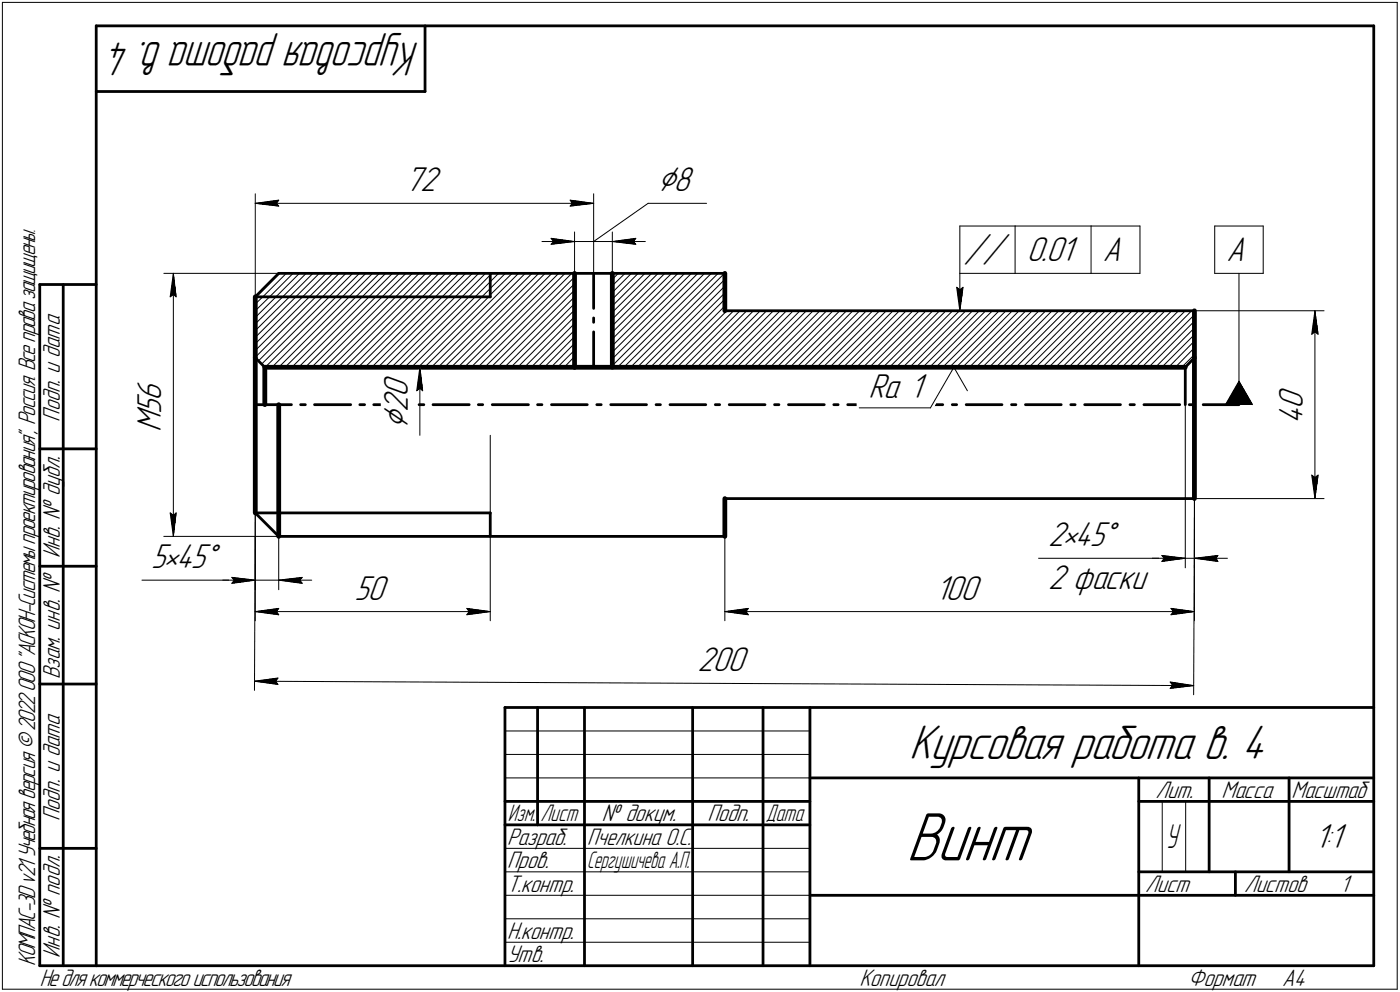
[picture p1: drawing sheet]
<svg xmlns="http://www.w3.org/2000/svg" width="298mm" height="211mm" viewBox="0 0 298 211" stroke-linecap="round" stroke-linejoin="round" font-family="sans-serif">
<defs><g id="words">
<text font-size="15.6" x="193" y="183.1">Винт</text>
<text font-size="10.9" x="193.6" y="161.5">Курсовая работа в. 4</text>
<text font-size="10.8" x="89.3" y="9" transform="rotate(-180 89.3 9)">Курсовая работа в. 4</text>
<g font-size="8.5">
<text x="140" y="40.7">Ç8</text>
<text x="86.8" y="91.2" transform="rotate(-90 86.8 91.2)">Ç</text>
</g>
<g font-size="7.8">
<text x="86.3" y="40.7">72</text>
<text x="205.4" y="55.6">//</text>
<text x="218.6" y="55.6">0.01</text>
<text x="234.8" y="55.6">А</text>
<text x="261.1" y="55.6">А</text>
<text x="34.4" y="88" transform="rotate(-90 34.4 88)">5</text>
<text x="34.4" y="85.3" transform="rotate(-90 34.4 85.3)">6</text>
<text x="86.8" y="87.7" transform="rotate(-90 86.8 87.7)">2</text>
<text x="86.8" y="84.6" transform="rotate(-90 86.8 84.6)">0</text>
<text x="185" y="84.7">Ra 1</text>
<text x="277.4" y="87" transform="rotate(-90 277.4 87)">0</text>
<text x="34.4" y="92" transform="rotate(-90 34.4 92)">M</text>
<text x="277.4" y="90.2" transform="rotate(-90 277.4 90.2)">4</text>
<text x="223.2" y="116.3">2•45Å</text>
<text x="32.2" y="120.9">5•45Å</text>
<text x="223.2" y="125.4">2 фаски</text>
<text x="75.5" y="127.6">50</text>
<text x="199.2" y="127.6">100</text>
<text x="148.5" y="142.8">200</text>
<text x="279.9" y="180.5">1:1</text>
</g>
<text font-size="7.5" x="248.3" y="180.5">У</text>
<g font-size="5.4">
<text x="12.8" y="89.7" transform="rotate(-90 12.8 89.7)">Подп. и дата</text>
<text x="12.8" y="118.8" transform="rotate(-90 12.8 118.8)">Инв. № дубл.</text>
<text x="12.8" y="144.6" transform="rotate(-90 12.8 144.6)">Взам. инв. №</text>
<text x="246.1" y="169.8">Лит.</text>
<text x="260.1" y="169.8">Масса</text>
<text x="275" y="169.8">Масштаб</text>
<text x="12.8" y="174.7" transform="rotate(-90 12.8 174.7)">Подп. и дата</text>
<text x="108" y="179.8">Разраб.</text>
<text x="125" y="179.8">Пчелкина О.С.</text>
<text x="128.2" y="174.8">№ докум.</text>
<text x="150.6" y="174.8">Подп.</text>
<text x="108" y="184.8">Пров.</text>
<text x="108" y="189.8">Т.контр.</text>
<text x="243.9" y="189.8">Лист</text>
<text x="264.9" y="189.8">Листов</text>
<text x="285.4" y="189.8">1</text>
<text x="12.8" y="203.8" transform="rotate(-90 12.8 203.8)">Инв. № подл.</text>
<text x="108" y="199.8">Н.контр.</text>
<text x="7.5" y="205.5" transform="rotate(-90 7.5 205.5)">КОМПАС-3Dv21 Учебнаяверсия©2022ООО&quot;АСКОН-Системыпроектирования&quot;, Россия. Всеправазащищены.</text>
<text x="8.5" y="209.8">Недлякоммерческогоиспользования</text>
<text x="108" y="204.8">Утв.</text>
<text x="183" y="209.8">Копировал</text>
<text x="253" y="209.8">Формат</text>
<text x="273" y="209.8">A4</text>
</g>
<g font-size="5.3">
<text x="108.1" y="174.8">Изм.</text>
<text x="115.1" y="174.8">Лист</text>
<text x="163.1" y="174.8">Дата</text>
<text x="125" y="184.8">Сергушичева А.П.</text>
</g>
</g></defs>
<g fill="none" stroke="#000" stroke-width=".59">
<path d="M20.5 5.5v200zM20.5 5.5h272zM20.5 19.5h70zM90.5 5.5v14zM292.5 5.5v200zM59.4 58.2h71zM104.4 58.2v5zM126.4 58.2v7.4zM130.4 58.2h23.9zM8.5 60.5v145zM8.5 60.5h12zM13.5 60.5v145z"/>
<path d="M54.4 76.1l2 2zM54.4 63.2l5-5zM54.4 63.2h50zM122.3 78.1h8.1zM126.4 67.6v1zM126.4 70.6v7.5zM154.3 66.1h100zM252.4 78.1v8zM254.3 76.1l-1.9 2zM8.5 95.5h12zM54.4 86.1h7.7zM64 86.1h1z"/>
<path d="M67 86.1h7.7zM76.6 86.1h1zM79.6 86.1h7.7zM89.2 86.1h1.1zM92.2 86.1h7.7zM101.9 86.1h.9zM104.8 86.1h7.7zM114.5 86.1h.9zM117.4 86.1h7.7zM127.1 86.1h.9zM130 86.1h7.7zM139.7 86.1h.9z"/>
<path d="M142.7 86.1h7.6zM152.3 86.1h.9zM155.3 86.1h7.6zM164.9 86.1h1zM167.9 86.1h7.6zM177.5 86.1h1zM180.5 86.1h7.6zM190.2 86.1h.9zM193.1 86.1h7.6zM202.8 86.1h.9zM205.7 86.1h7.7zM215.4 86.1h.9z"/>
<path d="M218.4 86.1h7.6zM228 86.1h.9zM231 86.1h7.6zM240.6 86.1h1zM243.6 86.1h7.6zM253.2 86.1h1zM256.2 86.1h7.6zM54.4 109.1l5 5zM54.4 109.1h50zM59.4 114.1h94.9zM104.4 109.1v5zM154.3 106.1h100z"/>
<path d="M8.5 120.5h12zM8.5 145.5h12zM107.5 150.5h185zM107.5 150.5v55zM114.5 150.5v25zM124.5 150.5v55zM147.5 150.5v55zM162.5 150.5v55zM172.5 150.5v55zM107.5 170.5h65zM107.5 175.5h65zM172.5 165.5h120z"/>
<path d="M242.5 165.5v40zM242.5 170.5h15zM257.5 165.5v20zM257.5 170.5h35zM274.5 165.5v20zM8.5 180.5h12zM172.5 190.5h70zM242.5 190.5h50zM242.5 185.5h50zM263.1 185.5v5zM8.5 205.5h12zM20.5 205.5h272z"/>
</g>
<path d="M122.3 58.2v19.9zM130.4 58.2v19.9zM154.3 58.2v7.9zM54.4 63.2v12.9zM54.4 76.1v33zM56.4 78.1h65.9zM56.4 78.1v8zM122.3 78.1h130.1zM254.3 66.1v10zM254.3 76.1v30zM59.4 86.1v28zM154.3 106.1v8z" fill="none" stroke="#000" stroke-width="1"/>
<g fill="none" stroke="#000" stroke-width=".21">
<path d="M.5 .5v210zM.5 .5h297zM297.5 .5v210zM34.9 58.2h24.5zM36.9 58.2l.6 5zM36.9 58.2l-.7 5zM36.9 58.2v55.9zM54.4 41.2v22zM54.4 43.3l5-.7zM54.4 43.3l5 .6zM54.4 43.3h72zM58.8 43.3l.6 .6z"/>
<path d="M59.4 42.6l-.6 .7zM68 58.2l-5 5zM69.4 58.2l-5 5zM104.4 59.9l1.8-1.7zM104.4 58.5l.4-.3zM104.4 58.5l-4.6 4.7zM115.4 51.4h6.9zM117.3 50.7l5 .7zM117.3 50.7l.6 .7zM117.3 52l5-.6zM117.9 51.4l-.6 .6zM121.4 43.9l5-.6z"/>
<path d="M121.4 42.6l.4 .7zM121.4 42.6l5 .7zM121.8 43.3l-.4 .6zM122.3 58.9l-19.1 19.2zM122.3 49.4v8.8zM122.3 51.4h8.1zM126.4 41.2v22zM126.4 51.4l11.6-8.1zM130.4 59.4l1.3-1.2zM130.4 49.4v8.8zM130.4 51.4l5 .6zM130.4 51.4l5-.7z"/>
<path d="M130.4 51.4h7zM134.9 51.4l.5 .6zM135.4 50.7l-.5 .7zM138 43.3h12.5zM144.4 58.2l-14 13.9zM154.3 58.2l-20 19.9zM154.3 59.4l-18.6 18.7zM204.4 58.2v7.9zM204.4 48.1v10.1zM204.4 58.2h11.8zM204.4 48.1h11.8zM216.2 48.1v10.1z"/>
<path d="M216.2 58.2h16.1zM216.2 48.1h16.1zM232.3 48.1v10.1zM232.3 58.2h10.4zM232.3 48.1h10.4zM242.7 48.1v10.1zM258.7 48.1v10.1zM258.7 48.1h10.3zM258.7 58.2h10.3zM263.8 58.2v27.9zM269 48.1v10.1zM36.2 63.2l.7-.5z"/>
<path d="M36.9 62.7l.6 .5zM54.4 76l12.8-12.8zM54.4 74.6l11.5-11.4zM54.4 73.2l10-10zM54.4 71.8l8.6-8.6zM54.4 70.4l7.2-7.2zM54.4 68.9l5.8-5.7zM54.4 67.6l4.4-4.4zM54.4 66.1l3-2.9zM54.4 64.7l1.6-1.5zM54.4 63.2h.1zM54.5 63.2l5-5z"/>
<path d="M55 76.8l13.7-13.6zM55.7 77.5l14.4-14.3zM56 63.2l5-5zM56.5 78.1l15-14.9zM57.4 63.2l5-5zM57.9 78.1l15-14.9zM58.8 63.2l5-5zM59.4 78.1l14.9-14.9zM60.2 63.2l5-5zM60.7 78.1l15.1-14.9zM61.6 63.2l5-5zM62.1 78.1l15-14.9z"/>
<path d="M63.6 78.1l15-14.9zM65 78.1l15-14.9zM65.9 63.2l5-5zM66.4 78.1l15-14.9zM67.2 63.2l5-5zM67.8 78.1l15-14.9zM68.7 63.2l5-5zM69.3 78.1l14.9-14.9zM70.1 63.2l5-5zM70.6 78.1l15.1-14.9zM71.5 63.2l5-5zM72.1 78.1l14.9-14.9z"/>
<path d="M72.9 63.2l5-5zM73.5 78.1l15-14.9zM74.3 63.2l5-5zM74.9 78.1l15-14.9zM75.8 63.2l5-5zM76.3 78.1l15-14.9zM77.1 63.2l5-5zM77.7 78.1l15-14.9zM78.6 63.2l5-5zM79.2 78.1l14.9-14.9zM80 63.2l5-5zM80.5 78.1l15-14.9z"/>
<path d="M81.4 63.2l5-5zM82 78.1l14.9-14.9zM82.8 63.2l5-5zM83.4 78.1l15-14.9zM84.2 63.2l5-5zM84.8 78.1l15-14.9zM85.7 63.2l5-5zM86.2 78.1l15-14.9zM87 63.2l5-5zM87.4 78.1h34.9zM87.6 78.1l15-14.9zM88.5 63.2l5-5z"/>
<path d="M89.1 78.1l15-14.9zM89.4 78.1l.6 5zM89.4 78.1l-.7 5zM89.4 78.1v14.5zM89.9 63.2l5-5zM90.4 78.1l20-19.9zM91.3 63.2l5-5zM91.9 78.1l19.9-19.9zM92.7 63.2l5-5zM93.3 78.1l20-19.9zM94.1 63.2l5-5zM94.7 78.1l20-19.9z"/>
<path d="M95.5 63.2l5.1-5zM96.1 78.1l20-19.9zM96.9 63.2l5-5zM97.5 78.1l20-19.9zM98.4 63.2l5-5zM98.9 78.1l20.1-19.9zM100.3 78.1l20-19.9zM101.2 63.2l3.2-3.3zM101.8 78.1l20-19.9zM102.6 63.2l1.8-1.8zM104.4 62.7l4.7-4.5zM104.4 61.4l3.2-3.2z"/>
<path d="M104.4 62.7l-.3 .5zM104.6 78.1l17.7-17.7zM108.8 78.1l13.5-13.5zM114.5 78.1l7.8-7.8zM118.7 78.1l3.6-3.6zM122.3 77.3l-.7 .8zM122.3 75.9l-2.2 2.2zM122.3 73.1l-5 5zM122.3 71.6l-6.4 6.5zM122.3 68.8l-9.2 9.3zM122.3 67.4l-10.6 10.7zM122.3 66l-12.1 12.1z"/>
<path d="M122.3 63.2l-14.9 14.9zM122.3 61.7l-16.3 16.4zM130.4 77.8l19.6-19.6zM130.4 76.4l18.2-18.2zM130.4 74.9l16.8-16.7zM130.4 73.6l15.4-15.4zM130.4 70.7l12.6-12.5zM130.4 69.3l11.2-11.1zM130.4 67.9l9.7-9.7zM130.4 66.5l8.4-8.3zM130.4 65.1l6.9-6.9zM130.4 63.7l5.5-5.5z"/>
<path d="M130.4 62.2l4.1-4zM130.4 60.8l2.7-2.6zM131.5 78.1l20-19.9zM132.8 78.1l20.1-19.9zM137.1 78.1l17.2-17.2zM138.5 78.1l15.8-15.8zM142.7 78.1l12.1-12zM144.2 78.1l12-12zM147 78.1l12-12zM149.9 78.1l12-12zM151.2 78.1l12-12zM152.7 78.1l12-12z"/>
<path d="M154.1 78.1l12-12zM154.3 65.1l-12.9 13zM154.3 63.7l-14.3 14.4zM156.9 78.1l12-12zM157.6 66.1l-12 12zM158.3 78.1l12-12zM160.4 66.1l-12 12zM162.6 78.1l12-12zM164 78.1l12-12zM166.8 78.1l12-12zM167.5 66.1l-12 12zM168.2 78.1l12.1-12z"/>
<path d="M171 78.1l12-12zM171.7 66.1l-11.9 12zM172.5 78.1l12-12zM173.1 66.1l-12 12zM175.3 78.1l12-12zM176.7 78.1l12-12zM177.4 66.1l-12 12zM178.1 78.1l12.1-12zM180.9 78.1l12.1-12zM181.6 66.1l-11.9 12zM182.4 78.1l12-12zM185.2 78.1l12-12z"/>
<path d="M185.8 66.1l-11.9 12zM186.6 78.1l12-12zM188 78.1l12.1-12zM189.4 78.1l12-12zM190.8 78.1l12.1-12zM191.5 66.1l-11.9 12zM192.3 78.1l12-12zM195.1 78.1l12-12zM195.7 66.1l-11.9 12zM196.5 78.1l12-12zM199.3 78.1l12-12zM200.7 78.1l12.1-12z"/>
<path d="M202.2 78.1l12-12zM203.1 78.1l2.9 5zM203.1 78.1l-5 8.7zM203.7 61.1l.7 5zM203.7 61.1l.7 .5zM204.4 61.6l.7-.5zM205 78.1l12-12zM205.1 61.1l-.7 5zM205.7 66.1l-12 12zM206.4 78.1l12-12zM209.2 78.1l12-12zM209.9 66.1l-11.9 12z"/>
<path d="M213.4 78.1l12.1-12zM214.9 78.1l12-12zM215.6 66.1l-12 12zM216.3 78.1l12-12zM219.1 78.1l12-12zM219.8 66.1l-11.9 12zM220.6 78.1l12-12zM222.7 66.1l-12 12zM224 66.1l-11.9 12zM224.8 78.1l12-12zM227.6 78.1l12-12zM229 78.1l12-12z"/>
<path d="M229.7 66.1l-11.9 12zM230.5 78.1l12-12zM233.3 78.1l12-12zM233.9 66.1l-11.9 12zM234.7 78.1l12-12zM235.4 66.1l-12 12zM237.5 78.1l12-12zM238.2 66.1l-12 12zM238.9 78.1l12.1-12zM240.4 78.1l12-12zM243.2 78.1l11.1-11.1zM243.8 66.1l-11.9 12z"/>
<path d="M247.4 78.1l6.9-6.9zM248.1 66.1l-12 12zM251.6 78.1l2.7-2.7zM252.4 78.1v42.7zM253.7 66.1l-11.9 12zM254.3 74l-4 4.1zM254.3 72.6l-5.5 5.5zM254.3 69.8l-8.3 8.3zM254.3 68.3l-9.7 9.8zM254.3 66.1h27.6zM254.3 78.1v42.7zM279.3 71.1l.7-.5z"/>
<path d="M280 66.1l.7 5zM280 70.6l.7 .5zM280 66.1l-.7 5zM280 66.1v40zM54.4 92.6v39.5zM88.7 83.1l.7-.5zM89.4 82.6l.6 .5zM104.4 92.6v39.5zM183 86.8h15.1zM263.8 81.1l-2.9 5zM263.8 81.1l2.9 5zM34.9 114.1h24.5z"/>
<path d="M36.2 109.1l.7 5zM36.2 109.1l.7 .5zM36.9 109.6l.6-.5zM37.5 109.1l-.6 5zM54.4 114.1v11.4zM54.4 109.1l-.2 37.8zM59.4 114.1v11.4zM154.3 106.1v26zM221.1 118.8h26.3zM245.4 118.8h7zM247.4 118.8h5zM247.4 118.2l5 .6z"/>
<path d="M247.4 118.2l.5 .6zM247.4 119.5l5-.7zM247.9 118.8l-.5 .7zM252.4 118.8h1.9zM254.3 106.1v26zM254.3 110.1l-.1 37.7zM254.3 106.1h27.6zM254.3 118.8l5 .7zM254.3 118.8l5-.6zM254.3 118.8h7.1zM258.9 118.8l.4 .7zM259.3 118.2l-.4 .6z"/>
<path d="M279.3 101.1l.7 5zM279.3 101.1l.7 .5zM280 101.6l.7-.5zM280.7 101.1l-.7 5zM30.2 123.4h19.2zM47.4 123.4h7zM49.4 123.4h5zM49.4 122.9l5 .5zM49.4 122.9l.5 .5zM49.4 124.1l5-.7zM49.9 123.4l-.5 .7zM54.4 130.1l5-.6z"/>
<path d="M54.4 130.1l5 .7zM54.4 130.1h50zM54.4 123.4h5zM58.8 130.1l.6 .7zM59.4 129.5l-.6 .6zM59.4 123.4l4.9 .7zM59.4 123.4l4.9-.5zM59.4 123.4h7zM63.8 123.4l.5 .7zM64.3 122.9l-.5 .5zM99.4 130.8l5-.7zM99.4 129.5l.5 .6z"/>
<path d="M99.4 129.5l5 .6zM99.9 130.1l-.5 .7zM154.3 130.1l5-.6zM154.3 130.1l5 .7zM154.3 130.1h100zM158.8 130.1l.5 .7zM159.3 129.5l-.5 .6zM249.3 130.8l5-.7zM249.3 129.5l.6 .6zM249.3 129.5l5 .6zM249.9 130.1l-.6 .7zM54.2 144.9l5-.6z"/>
<path d="M54.2 144.9l5 .7zM54.2 144.9l200 1zM58.7 144.9l.5 .7zM59.2 144.3l-.5 .6zM107.5 155.5h65zM249.2 146.5l5-.6zM249.2 145.1l.5 .7zM249.2 145.1l5 .8zM249.7 145.8l-.5 .7zM107.5 160.5h65zM107.5 165.5h65zM247.5 170.5v15z"/>
<path d="M252.5 170.5v15zM107.5 180.5h65zM107.5 185.5h65zM107.5 190.5h65zM107.5 195.5h65zM.5 210.5h297zM107.5 200.5h65z"/>
</g>
<g fill="#fff" stroke="#fff" stroke-width=".21">
<path d="M86.3 35.1h8.2zM86.3 35.2h8.2zM86.3 35.3h8.2zM86.3 35.4h8.2zM86.3 35.5h8.2zM86.3 35.6h8.2zM86.3 35.6h8.2zM86.3 35.7h8.2zM86.3 35.8h8.2zM86.3 35.9h8.2zM86.3 36h8.2zM86.3 36.1h8.2zM86.3 36.2h8.2zM86.3 36.2h8.2zM86.3 36.3h8.2zM86.3 36.4h8.2zM86.3 36.5h8.2zM86.3 36.6h8.2zM86.3 36.7h8.2zM86.3 36.7h8.2zM86.3 36.8h8.2zM86.3 36.9h8.2zM86.3 37h8.2zM86.3 37.1h8.2zM86.3 37.2h8.2zM86.3 37.3h8.2zM86.3 37.3h8.2zM86.3 37.4h8.2zM86.3 37.5h8.2zM86.3 37.6h8.2zM86.3 37.7h8.2zM86.3 37.8h8.2zM86.3 37.8h8.2zM86.3 37.9h8.2zM86.3 38h8.2zM86.3 38.1h8.2zM86.3 38.2h8.2zM86.3 38.3h8.2zM86.3 38.4h8.2zM86.3 38.4h8.2zM86.3 38.5h8.2zM86.3 38.6h8.2zM86.3 38.7h8.2zM86.3 38.8h8.2zM86.3 38.9h8.2zM86.3 38.9h8.2zM86.3 39h8.2zM86.3 39.1h8.2zM86.3 39.2h8.2zM86.3 39.3h8.2zM86.3 39.4h8.2zM86.3 39.5h8.2zM86.3 39.5h8.2zM86.3 39.6h8.2zM86.3 39.7h8.2zM86.3 39.8h8.2zM86.3 39.9h8.2zM86.3 40h8.2zM86.3 40h8.2zM86.3 40.1h8.2zM86.3 40.2h8.2zM86.3 40.3h8.2zM86.3 40.4h8.2zM86.3 40.5h8.2zM86.3 40.6h8.2zM86.3 40.6h8.2zM86.3 40.7h8.2zM86.3 40.8h8.2zM86.3 40.9h8.2zM86.3 41h8.2zM86.3 41.1h8.2zM86.3 41.1h8.2zM86.3 41.2h8.2zM86.3 41.3h8.2zM86.3 41.4h8.2zM86.3 41.5h8.2zM86.3 41.6h8.2zM86.3 41.7h8.2zM86.3 41.7h8.2zM86.3 41.8h8.2zM86.3 41.9h8.2zM86.3 42h8.2zM86.3 42.1h8.2zM86.3 42.2h8.2z"/>
<path d="M59.3 42.1h.6zM58.7 42.2h1.2zM58 42.2h1.9zM57.4 42.3h2.5zM56.8 42.4h3.1zM56.1 42.5h3.8zM56 42.6h3.9zM55.8 42.7h4.1zM55.5 42.8h4.4zM55.4 42.8h4.5zM55.2 42.9h4.7zM54.9 43h5zM54.8 43.1h5.1zM54.6 43.2h5.3zM54.4 43.3h5.5zM54.6 43.3h5.3zM54.9 43.4h5zM55 43.5h4.9zM55.3 43.6h4.6zM55.5 43.7h4.4zM55.7 43.8h4.2zM56 43.9h3.9zM56.1 43.9h3.8zM56.8 44h3.1zM57.4 44.1h2.5zM58 44.2h1.9zM58.7 44.3h1.2zM59.3 44.4h.6z"/>
<path d="M120.9 42.1h.7zM120.9 42.2h1.3zM120.9 42.2h1.9zM120.9 42.3h2.5zM120.9 42.4h3.1zM120.9 42.5h3.7zM120.9 42.6h4zM120.9 42.7h4.2zM120.9 42.8h4.3zM120.9 42.8h4.6zM120.9 42.9h4.7zM120.9 43h4.9zM120.9 43.1h5.2zM120.9 43.2h5.3zM120.9 43.3h5.5zM120.9 43.3h5.3zM120.9 43.4h5.1zM120.9 43.5h4.9zM120.9 43.6h4.7zM120.9 43.7h4.4zM120.9 43.8h4.2zM120.9 43.9h4zM120.9 43.9h3.7zM120.9 44h3.1zM120.9 44.1h2.5zM120.9 44.2h1.9zM120.9 44.3h1.3zM120.9 44.4h.7z"/>
<path d="M75.5 122h7.7zM75.5 122.1h7.7zM75.5 122.2h7.7zM75.5 122.3h7.7zM75.5 122.3h7.7zM75.5 122.4h7.7zM75.5 122.5h7.7zM75.5 122.6h7.7zM75.5 122.7h7.7zM75.5 122.8h7.7zM75.5 122.9h7.7zM75.5 122.9h7.7zM75.5 123h7.7zM75.5 123.1h7.7zM75.5 123.2h7.7zM75.5 123.3h7.7zM75.5 123.4h7.7zM75.5 123.4h7.7zM75.5 123.5h7.7zM75.5 123.6h7.7zM75.5 123.7h7.7zM75.5 123.8h7.7zM75.5 123.9h7.7zM75.5 124h7.7zM75.5 124h7.7zM75.5 124.1h7.7zM75.5 124.2h7.7zM75.5 124.3h7.7zM75.5 124.4h7.7zM75.5 124.5h7.7zM75.5 124.5h7.7zM75.5 124.6h7.7zM75.5 124.7h7.7zM75.5 124.8h7.7zM75.5 124.9h7.7zM75.5 125h7.7zM75.5 125.1h7.7zM75.5 125.1h7.7zM75.5 125.2h7.7zM75.5 125.3h7.7zM75.5 125.4h7.7zM75.5 125.5h7.7zM75.5 125.6h7.7zM75.5 125.6h7.7zM75.5 125.7h7.7zM75.5 125.8h7.7zM75.5 125.9h7.7zM75.5 126h7.7zM75.5 126.1h7.7zM75.5 126.2h7.7zM75.5 126.2h7.7zM75.5 126.3h7.7zM75.5 126.4h7.7zM75.5 126.5h7.7zM75.5 126.6h7.7zM75.5 126.7h7.7zM75.5 126.7h7.7zM75.5 126.8h7.7zM75.5 126.9h7.7zM75.5 127h7.7zM75.5 127.1h7.7zM75.5 127.2h7.7zM75.5 127.3h7.7zM75.5 127.3h7.7zM75.5 127.4h7.7zM75.5 127.5h7.7zM75.5 127.6h7.7zM75.5 127.7h7.7zM75.5 127.8h7.7zM75.5 127.8h7.7zM75.5 127.9h7.7zM75.5 128h7.7zM75.5 128.1h7.7zM75.5 128.2h7.7zM75.5 128.3h7.7zM75.5 128.4h7.7zM75.5 128.4h7.7zM75.5 128.5h7.7zM75.5 128.6h7.7zM75.5 128.7h7.7zM75.5 128.8h7.7zM75.5 128.9h7.7zM75.5 128.9h7.7zM75.5 129h7.7z"/>
<path d="M98.9 128.9h.7zM98.9 129h1.3zM98.9 129.1h1.9zM98.9 129.2h2.5zM98.9 129.3h3.1zM98.9 129.4h3.7zM98.9 129.5h4zM98.9 129.5h4.1zM98.9 129.6h4.3zM98.9 129.7h4.6zM98.9 129.8h4.7zM98.9 129.9h4.9zM98.9 130h5.2zM98.9 130h5.3zM98.9 130.1h5.5zM98.9 130.2h5.3zM98.9 130.3h5.1zM98.9 130.4h4.9zM98.9 130.5h4.6zM98.9 130.6h4.4zM98.9 130.6h4.2zM98.9 130.7h4zM98.9 130.8h3.7zM98.9 130.9h3.1zM98.9 131h2.5zM98.9 131.1h1.9zM98.9 131.1h1.3zM98.9 131.2h.7z"/>
<path d="M59.3 128.9h.6zM58.7 129h1.2zM58 129.1h1.9zM57.4 129.2h2.5zM56.8 129.3h3.1zM56.1 129.4h3.8zM56 129.5h3.9zM55.8 129.5h4.1zM55.5 129.6h4.4zM55.4 129.7h4.5zM55.2 129.8h4.7zM54.9 129.9h5zM54.8 130h5.1zM54.6 130h5.3zM54.4 130.1h5.5zM54.6 130.2h5.3zM54.9 130.3h5zM55 130.4h4.9zM55.3 130.5h4.6zM55.5 130.6h4.4zM55.7 130.6h4.2zM56 130.7h3.9zM56.1 130.8h3.8zM56.8 130.9h3.1zM57.4 131h2.5zM58 131.1h1.9zM58.7 131.1h1.2zM59.3 131.2h.6z"/>
<path d="M28.8 80.3h7.1zM28.8 80.3h7.1zM28.8 80.4h7.1zM28.8 80.5h7.1zM28.8 80.6h7.1zM28.8 80.7h7.1zM28.8 80.8h7.1zM28.8 80.9h7.1zM28.8 80.9h7.1zM28.8 81h7.1zM28.8 81.1h7.1zM28.8 81.2h7.1zM28.8 81.3h7.1zM28.8 81.4h7.1zM28.8 81.4h7.1zM28.8 81.5h7.1zM28.8 81.6h7.1zM28.8 81.7h7.1zM28.8 81.8h7.1zM28.8 81.9h7.1zM28.8 82h7.1zM28.8 82h7.1zM28.8 82.1h7.1zM28.8 82.2h7.1zM28.8 82.3h7.1zM28.8 82.4h7.1zM28.8 82.5h7.1zM28.8 82.5h7.1zM28.8 82.6h7.1zM28.8 82.7h7.1zM28.8 82.8h7.1zM28.8 82.9h7.1zM28.8 83h7.1zM28.8 83.1h7.1zM28.8 83.1h7.1zM28.8 83.2h7.1zM28.8 83.3h7.1zM28.8 83.4h7.1zM28.8 83.5h7.1zM28.8 83.6h7.1zM28.8 83.7h7.1zM28.8 83.7h7.1zM28.8 83.8h7.1zM28.8 83.9h7.1zM28.8 84h7.1zM28.8 84.1h7.1zM28.8 84.2h7.1zM28.8 84.2h7.1zM28.8 84.3h7.1zM28.8 84.4h7.1zM28.8 84.5h7.1zM28.8 84.6h7.1zM28.8 84.7h7.1zM28.8 84.8h7.1zM28.8 84.8h7.1zM28.8 84.9h7.1zM28.8 85h7.1zM28.8 85.1h7.1zM28.8 85.2h7.1zM28.8 85.3h7.1zM28.8 85.3h7.1zM28.8 85.4h7.1zM28.8 85.5h7.1zM28.8 85.6h7.1zM28.8 85.7h7.1zM28.8 85.8h7.1zM28.8 85.9h7.1zM28.8 85.9h7.1zM28.8 86h7.1zM28.8 86.1h7.1zM28.8 86.2h7.1zM28.8 86.3h7.1zM28.8 86.4h7.1zM28.8 86.4h7.1zM28.8 86.5h7.1zM28.8 86.6h7.1zM28.8 86.7h7.1zM28.8 86.8h7.1zM28.8 86.9h7.1zM28.8 87h7.1zM28.8 87h7.1zM28.8 87.1h7.1zM28.8 87.2h7.1zM28.8 87.3h7.1zM28.8 87.4h7.1zM28.8 87.5h7.1zM28.8 87.5h7.1zM28.8 87.6h7.1zM28.8 87.7h7.1zM28.8 87.8h7.1zM28.8 87.9h7.1zM28.8 88h7.1zM28.8 88.1h7.1zM28.8 88.1h7.1zM28.8 88.2h7.1zM28.8 88.3h7.1zM28.8 88.4h7.1zM28.8 88.5h7.1zM28.8 88.6h7.1zM28.8 88.6h7.1zM28.8 88.7h7.1zM28.8 88.8h7.1zM28.8 88.9h7.1zM28.8 89h7.1zM28.8 89.1h7.1zM28.8 89.2h7.1zM28.8 89.2h7.1zM28.8 89.3h7.1zM28.8 89.4h7.1zM28.8 89.5h7.1zM28.8 89.6h7.1zM28.8 89.7h7.1zM28.8 89.7h7.1zM28.8 89.8h7.1zM28.8 89.9h7.1zM28.8 90h7.1zM28.8 90.1h7.1zM28.8 90.2h7.1zM28.8 90.3h7.1zM28.8 90.3h7.1zM28.8 90.4h7.1zM28.8 90.5h7.1zM28.8 90.6h7.1zM28.8 90.7h7.1zM28.8 90.8h7.1zM28.8 90.8h7.1zM28.8 90.9h7.1zM28.8 91h7.1zM28.8 91.1h7.1zM28.8 91.2h7.1zM28.8 91.3h7.1zM28.8 91.4h7.1zM28.8 91.4h7.1zM28.8 91.5h7.1zM28.8 91.6h7.1zM28.8 91.7h7.1zM28.8 91.8h7.1zM28.8 91.9h7.1zM28.8 91.9h7.1z"/>
<path d="M36.8 58.4h.3zM36.8 58.5h.3zM36.7 58.6h.4zM36.7 58.7h.5zM36.7 58.8h.5zM36.7 58.8h.6zM36.7 58.9h.6zM36.6 59h.7zM36.6 59.1h.7zM36.5 59.2h.8zM36.5 59.3h.8zM36.4 59.4h1zM36.4 59.4h1zM36.4 59.5h1.1zM36.3 59.6h1.2zM36.3 59.7h1.2zM36.2 59.8h1.4zM36.2 59.9h1.4zM36.2 59.9h1.4zM36.2 60h1.5zM36.2 60.1h1.5zM36.2 60.2h1.5zM36.2 60.3h1.5zM36.2 60.4h1.5zM36.2 60.5h1.5zM36.2 60.5h1.5zM36.1 60.6h1.7zM36.1 60.7h1.7zM36.1 60.8h1.7zM36.1 60.9h1.7zM36.1 61h1.7zM36.1 61h1.7zM36.1 61.1h1.7zM36 61.2h1.8zM36 61.3h1.8zM36 61.4h1.8zM36 61.5h1.8zM36 61.6h1.8zM36 61.6h1.8zM36 61.7h1.8zM35.9 61.8h1.9zM35.9 61.9h2zM35.9 62h2zM35.9 62.1h2zM35.9 62.1h2zM35.9 62.2h2zM35.9 62.3h2zM35.9 62.4h2zM35.8 62.5h2.2zM35.8 62.6h2.2zM35.8 62.7h2.2zM35.8 62.7h2.2zM35.8 62.8h2.2zM35.8 62.9h2.2zM35.8 63h2.2zM35.7 63.1h2.4zM35.7 63.2h2.4zM35.7 63.2h2.4zM35.7 63.3h2.4zM35.7 63.4h2.4zM35.7 63.5h2.4zM35.7 63.6h2.4z"/>
<path d="M35.6 108.6h2.5zM35.7 108.7h2.4zM35.7 108.8h2.4zM35.7 108.9h2.4zM35.7 109h2.4zM35.7 109.1h2.4zM35.7 109.1h2.4zM35.7 109.2h2.4zM35.8 109.3h2.2zM35.8 109.4h2.2zM35.8 109.5h2.2zM35.8 109.6h2.2zM35.8 109.6h2.2zM35.8 109.7h2.2zM35.8 109.8h2.2zM35.9 109.9h2zM35.9 110h2zM35.9 110.1h2zM35.9 110.2h2zM35.9 110.2h2zM35.9 110.3h2zM35.9 110.4h2zM35.9 110.5h1.9zM36 110.6h1.8zM36 110.7h1.8zM36 110.7h1.8zM36 110.8h1.8zM36 110.9h1.8zM36 111h1.8zM36 111.1h1.8zM36.1 111.2h1.7zM36.1 111.3h1.7zM36.1 111.3h1.7zM36.1 111.4h1.7zM36.1 111.5h1.7zM36.1 111.6h1.7zM36.1 111.7h1.7zM36.2 111.8h1.5zM36.2 111.8h1.5zM36.2 111.9h1.5zM36.2 112h1.5zM36.2 112.1h1.5zM36.2 112.2h1.5zM36.2 112.3h1.5zM36.2 112.4h1.4zM36.2 112.4h1.4zM36.2 112.5h1.4zM36.3 112.6h1.2zM36.3 112.7h1.2zM36.4 112.8h1.1zM36.4 112.9h1zM36.4 112.9h1zM36.5 113h.8zM36.5 113.1h.8zM36.6 113.2h.7zM36.6 113.3h.7zM36.7 113.4h.6zM36.7 113.5h.6zM36.7 113.5h.5zM36.7 113.6h.5zM36.7 113.7h.4zM36.8 113.8h.3zM36.8 113.9h.3z"/>
<path d="M140 35h8.4zM140 35.1h8.4zM140 35.1h8.4zM140 35.2h8.4zM140 35.3h8.4zM140 35.4h8.4zM140 35.5h8.4zM140 35.6h8.4zM140 35.6h8.4zM140 35.7h8.4zM140 35.8h8.4zM140 35.9h8.4zM140 36h8.4zM140 36.1h8.4zM140 36.2h8.4zM140 36.2h8.4zM140 36.3h8.4zM140 36.4h8.4zM140 36.5h8.4zM140 36.6h8.4zM140 36.7h8.4zM140 36.7h8.4zM140 36.8h8.4zM140 36.9h8.4zM140 37h8.4zM140 37.1h8.4zM140 37.2h8.4zM140 37.3h8.4zM140 37.3h8.4zM140 37.4h8.4zM140 37.5h8.4zM140 37.6h8.4zM140 37.7h8.4zM140 37.8h8.4zM140 37.8h8.4zM140 37.9h8.4zM140 38h8.4zM140 38.1h8.4zM140 38.2h8.4zM140 38.3h8.4zM140 38.4h8.4zM140 38.4h8.4zM140 38.5h8.4zM140 38.6h8.4zM140 38.7h8.4zM140 38.8h8.4zM140 38.9h8.4zM140 38.9h8.4zM140 39h8.4zM140 39.1h8.4zM140 39.2h8.4zM140 39.3h8.4zM140 39.4h8.4zM140 39.5h8.4zM140 39.5h8.4zM140 39.6h8.4zM140 39.7h8.4zM140 39.8h8.4zM140 39.9h8.4zM140 40h8.4zM140 40h8.4zM140 40.1h8.4zM140 40.2h8.4zM140 40.3h8.4zM140 40.4h8.4zM140 40.5h8.4zM140 40.6h8.4zM140 40.6h8.4zM140 40.7h8.4zM140 40.8h8.4zM140 40.9h8.4zM140 41h8.4zM140 41.1h8.4zM140 41.1h8.4zM140 41.2h8.4zM140 41.3h8.4zM140 41.4h8.4zM140 41.5h8.4zM140 41.6h8.4zM140 41.7h8.4zM140 41.7h8.4zM140 41.8h8.4zM140 41.9h8.4zM140 42h8.4zM140 42.1h8.4zM140 42.2h8.4z"/>
<path d="M116.8 50.2h.7zM116.8 50.3h1.3zM116.8 50.4h1.9zM116.8 50.5h2.6zM116.8 50.5h3.2zM116.8 50.6h3.8zM116.8 50.7h4zM116.8 50.8h4.2zM116.8 50.9h4.4zM116.8 51h4.6zM116.8 51.1h4.8zM116.8 51.1h5zM116.8 51.2h5.2zM116.8 51.3h5.4zM116.8 51.4h5.5zM116.8 51.5h5.4zM116.8 51.6h5.1zM116.8 51.6h5zM116.8 51.7h4.7zM116.8 51.8h4.4zM116.8 51.9h4.3zM116.8 52h4zM116.8 52.1h3.8zM116.8 52.2h3.2zM116.8 52.2h2.6zM116.8 52.3h1.9zM116.8 52.4h1.3zM116.8 52.5h.7z"/>
<path d="M135.3 50.2h.6zM134.7 50.3h1.2zM134 50.4h1.9zM133.4 50.5h2.5zM132.8 50.5h3.1zM132.2 50.6h3.7zM132 50.7h3.9zM131.8 50.8h4.1zM131.6 50.9h4.3zM131.4 51h4.5zM131.2 51.1h4.7zM131 51.1h4.9zM130.8 51.2h5.1zM130.6 51.3h5.3zM130.4 51.4h5.5zM130.6 51.5h5.3zM130.9 51.6h5zM131.1 51.6h4.8zM131.3 51.7h4.6zM131.6 51.8h4.3zM131.7 51.9h4.2zM132 52h3.9zM132.2 52.1h3.7zM132.8 52.2h3.1zM133.4 52.2h2.5zM134 52.3h1.9zM134.7 52.4h1.2zM135.3 52.5h.6z"/>
<path d="M81.1 79.6h7.3zM81.1 79.7h7.3zM81.1 79.8h7.3zM81.1 79.8h7.3zM81.1 79.9h7.3zM81.1 80h7.3zM81.1 80.1h7.3zM81.1 80.2h7.3zM81.1 80.3h7.3zM81.1 80.3h7.3zM81.1 80.4h7.3zM81.1 80.5h7.3zM81.1 80.6h7.3zM81.1 80.7h7.3zM81.1 80.8h7.3zM81.1 80.9h7.3zM81.1 80.9h7.3zM81.1 81h7.3zM81.1 81.1h7.3zM81.1 81.2h7.3zM81.1 81.3h7.3zM81.1 81.4h7.3zM81.1 81.4h7.3zM81.1 81.5h7.3zM81.1 81.6h7.3zM81.1 81.7h7.3zM81.1 81.8h7.3zM81.1 81.9h7.3zM81.1 82h7.3zM81.1 82h7.3zM81.1 82.1h7.3zM81.1 82.2h7.3zM81.1 82.3h7.3zM81.1 82.4h7.3zM81.1 82.5h7.3zM81.1 82.5h7.3zM81.1 82.6h7.3zM81.1 82.7h7.3zM81.1 82.8h7.3zM81.1 82.9h7.3zM81.1 83h7.3zM81.1 83.1h7.3zM81.1 83.1h7.3zM81.1 83.2h7.3zM81.1 83.3h7.3zM81.1 83.4h7.3zM81.1 83.5h7.3zM81.1 83.6h7.3zM81.1 83.7h7.3zM81.1 83.7h7.3zM81.1 83.8h7.3zM81.1 83.9h7.3zM81.1 84h7.3zM81.1 84.1h7.3zM81.1 84.2h7.3zM81.1 84.2h7.3zM81.1 84.3h7.3zM81.1 84.4h7.3zM81.1 84.5h7.3zM81.1 84.6h7.3zM81.1 84.7h7.3zM81.1 84.8h7.3zM81.1 84.8h7.3zM81.1 84.9h7.3zM81.1 85h7.3zM81.1 85.1h7.3zM81.1 85.2h7.3zM81.1 85.3h7.3zM81.1 85.3h7.3zM81.1 85.4h7.3zM81.1 85.5h7.3zM81.1 85.6h7.3zM81.1 85.7h7.3zM81.1 85.8h7.3zM81.1 85.9h7.3zM81.1 85.9h7.3zM81.1 86h7.3zM81.1 86.1h7.3zM81.1 86.2h7.3zM81.1 86.3h7.3zM81.1 86.4h7.3zM81.1 86.4h7.3zM81.1 86.5h7.3zM81.1 86.6h7.3zM81.1 86.7h7.3zM81.1 86.8h7.3zM81.1 86.9h7.3zM81.1 87h7.3zM81.1 87h7.3zM81.1 87.1h7.3zM81.1 87.2h7.3zM81.1 87.3h7.3zM81.1 87.4h7.3zM81.1 87.5h7.3zM81.1 87.5h7.3zM81.1 87.6h7.3zM81.1 87.7h7.3zM81.1 87.8h7.3zM81.1 87.9h7.3zM81.1 88h7.3zM81.1 88.1h7.3zM81.1 88.1h7.3zM81.1 88.2h7.3zM81.1 88.3h7.3zM81.1 88.4h7.3zM81.1 88.5h7.3zM81.1 88.6h7.3zM81.1 88.6h7.3zM81.1 88.7h7.3zM81.1 88.8h7.3zM81.1 88.9h7.3zM81.1 89h7.3zM81.1 89.1h7.3zM81.1 89.2h7.3zM81.1 89.2h7.3zM81.1 89.3h7.3zM81.1 89.4h7.3zM81.1 89.5h7.3zM81.1 89.6h7.3zM81.1 89.7h7.3zM81.1 89.7h7.3zM81.1 89.8h7.3zM81.1 89.9h7.3zM81.1 90h7.3zM81.1 90.1h7.3zM81.1 90.2h7.3zM81.1 90.3h7.3zM81.1 90.3h7.3zM81.1 90.4h7.3zM81.1 90.5h7.3zM81.1 90.6h7.3zM81.1 90.7h7.3zM81.1 90.8h7.3zM81.1 90.8h7.3zM81.1 90.9h7.3zM81.1 91h7.3zM81.1 91.1h7.3z"/>
<path d="M89.3 78.4h.3zM89.3 78.5h.3zM89.2 78.6h.4zM89.2 78.7h.5zM89.2 78.7h.5zM89.2 78.8h.5zM89.2 78.9h.5zM89.1 79h.6zM89.1 79.1h.7zM89 79.2h.8zM89 79.2h.8zM88.9 79.3h1zM88.9 79.4h1zM88.9 79.5h1.1zM88.8 79.6h1.2zM88.8 79.7h1.2zM88.7 79.8h1.4zM88.7 79.8h1.4zM88.6 79.9h1.5zM88.6 80h1.6zM88.6 80.1h1.6zM88.6 80.2h1.6zM88.6 80.3h1.6zM88.6 80.3h1.6zM88.6 80.4h1.6zM88.6 80.5h1.6zM88.6 80.6h1.7zM88.6 80.7h1.7zM88.6 80.8h1.7zM88.6 80.9h1.7zM88.6 80.9h1.7zM88.6 81h1.7zM88.6 81.1h1.7zM88.5 81.2h1.8zM88.5 81.3h1.8zM88.5 81.4h1.8zM88.5 81.4h1.8zM88.5 81.5h1.8zM88.5 81.6h1.8zM88.5 81.7h1.8zM88.4 81.8h1.9zM88.4 81.9h2zM88.4 82h2zM88.4 82h2zM88.4 82.1h2zM88.4 82.2h2zM88.4 82.3h2zM88.4 82.4h2zM88.3 82.5h2.2zM88.3 82.5h2.2zM88.3 82.6h2.2zM88.3 82.7h2.2zM88.3 82.8h2.2zM88.3 82.9h2.2zM88.3 83h2.2zM88.2 83.1h2.4zM88.2 83.1h2.4zM88.2 83.2h2.4zM88.2 83.3h2.4zM88.2 83.4h2.4zM88.2 83.5h2.4zM88.2 83.6h2.4z"/>
<path d="M32.2 115.2h15.2zM32.2 115.3h15.2zM32.2 115.4h15.2zM32.2 115.5h15.2zM32.2 115.6h15.2zM32.2 115.7h15.2zM32.2 115.7h15.2zM32.2 115.8h15.2zM32.2 115.9h15.2zM32.2 116h15.2zM32.2 116.1h15.2zM32.2 116.2h15.2zM32.2 116.2h15.2zM32.2 116.3h15.2zM32.2 116.4h15.2zM32.2 116.5h15.2zM32.2 116.6h15.2zM32.2 116.7h15.2zM32.2 116.8h15.2zM32.2 116.8h15.2zM32.2 116.9h15.2zM32.2 117h15.2zM32.2 117.1h15.2zM32.2 117.2h15.2zM32.2 117.3h15.2zM32.2 117.3h15.2zM32.2 117.4h15.2zM32.2 117.5h15.2zM32.2 117.6h15.2zM32.2 117.7h15.2zM32.2 117.8h15.2zM32.2 117.9h15.2zM32.2 117.9h15.2zM32.2 118h15.2zM32.2 118.1h15.2zM32.2 118.2h15.2zM32.2 118.3h15.2zM32.2 118.4h15.2zM32.2 118.4h15.2zM32.2 118.5h15.2zM32.2 118.6h15.2zM32.2 118.7h15.2zM32.2 118.8h15.2zM32.2 118.9h15.2zM32.2 119h15.2zM32.2 119h15.2zM32.2 119.1h15.2zM32.2 119.2h15.2zM32.2 119.3h15.2zM32.2 119.4h15.2zM32.2 119.5h15.2zM32.2 119.5h15.2zM32.2 119.6h15.2zM32.2 119.7h15.2zM32.2 119.8h15.2zM32.2 119.9h15.2zM32.2 120h15.2zM32.2 120.1h15.2zM32.2 120.1h15.2zM32.2 120.2h15.2zM32.2 120.3h15.2zM32.2 120.4h15.2zM32.2 120.5h15.2zM32.2 120.6h15.2zM32.2 120.6h15.2zM32.2 120.7h15.2zM32.2 120.8h15.2zM32.2 120.9h15.2zM32.2 121h15.2zM32.2 121.1h15.2zM32.2 121.2h15.2zM32.2 121.2h15.2zM32.2 121.3h15.2zM32.2 121.4h15.2zM32.2 121.5h15.2zM32.2 121.6h15.2zM32.2 121.7h15.2zM32.2 121.8h15.2zM32.2 121.8h15.2zM32.2 121.9h15.2zM32.2 122h15.2zM32.2 122.1h15.2zM32.2 122.2h15.2zM32.2 122.3h15.2zM32.2 122.3h15.2zM32.2 122.4h15.2z"/>
<path d="M64.3 122.3h.6zM63.7 122.4h1.2zM63 122.5h1.9zM62.4 122.6h2.5zM61.8 122.7h3.1zM61.1 122.8h3.8zM61 122.9h3.9zM60.7 122.9h4.2zM60.5 123h4.4zM60.3 123.1h4.6zM60 123.2h4.9zM59.9 123.3h5zM59.6 123.4h5.3zM59.4 123.4h5.5zM59.6 123.5h5.3zM59.8 123.6h5.1zM59.9 123.7h5zM60.2 123.8h4.7zM60.4 123.9h4.5zM60.5 124h4.4zM60.8 124h4.1zM61 124.1h3.9zM61.1 124.2h3.8zM61.8 124.3h3.1zM62.4 124.4h2.5zM63 124.5h1.9zM63.7 124.5h1.2zM64.3 124.6h.6z"/>
<path d="M48.9 122.3h.6zM48.9 122.4h1.2zM48.9 122.5h1.8zM48.9 122.6h2.5zM48.9 122.7h3.1zM48.9 122.8h3.7zM48.9 122.9h3.9zM48.9 122.9h4.2zM48.9 123h4.4zM48.9 123.1h4.6zM48.9 123.2h4.9zM48.9 123.3h5zM48.9 123.4h5.3zM48.9 123.4h5.5zM48.9 123.5h5.3zM48.9 123.6h5.1zM48.9 123.7h4.9zM48.9 123.8h4.7zM48.9 123.9h4.5zM48.9 124h4.3zM48.9 124h4.1zM48.9 124.1h3.9zM48.9 124.2h3.7zM48.9 124.3h3.1zM48.9 124.4h2.5zM48.9 124.5h1.8zM48.9 124.5h1.2zM48.9 124.6h.6z"/>
<path d="M199.2 122h10.3zM199.2 122.1h10.3zM199.2 122.2h10.3zM199.2 122.3h10.3zM199.2 122.3h10.3zM199.2 122.4h10.3zM199.2 122.5h10.3zM199.2 122.6h10.3zM199.2 122.7h10.3zM199.2 122.8h10.3zM199.2 122.9h10.3zM199.2 122.9h10.3zM199.2 123h10.3zM199.2 123.1h10.3zM199.2 123.2h10.3zM199.2 123.3h10.3zM199.2 123.4h10.3zM199.2 123.4h10.3zM199.2 123.5h10.3zM199.2 123.6h10.3zM199.2 123.7h10.3zM199.2 123.8h10.3zM199.2 123.9h10.3zM199.2 124h10.3zM199.2 124h10.3zM199.2 124.1h10.3zM199.2 124.2h10.3zM199.2 124.3h10.3zM199.2 124.4h10.3zM199.2 124.5h10.3zM199.2 124.5h10.3zM199.2 124.6h10.3zM199.2 124.7h10.3zM199.2 124.8h10.3zM199.2 124.9h10.3zM199.2 125h10.3zM199.2 125.1h10.3zM199.2 125.1h10.3zM199.2 125.2h10.3zM199.2 125.3h10.3zM199.2 125.4h10.3zM199.2 125.5h10.3zM199.2 125.6h10.3zM199.2 125.6h10.3zM199.2 125.7h10.3zM199.2 125.8h10.3zM199.2 125.9h10.3zM199.2 126h10.3zM199.2 126.1h10.3zM199.2 126.2h10.3zM199.2 126.2h10.3zM199.2 126.3h10.3zM199.2 126.4h10.3zM199.2 126.5h10.3zM199.2 126.6h10.3zM199.2 126.7h10.3zM199.2 126.7h10.3zM199.2 126.8h10.3zM199.2 126.9h10.3zM199.2 127h10.3zM199.2 127.1h10.3zM199.2 127.2h10.3zM199.2 127.3h10.3zM199.2 127.3h10.3zM199.2 127.4h10.3zM199.2 127.5h10.3zM199.2 127.6h10.3zM199.2 127.7h10.3zM199.2 127.8h10.3zM199.2 127.8h10.3zM199.2 127.9h10.3zM199.2 128h10.3zM199.2 128.1h10.3zM199.2 128.2h10.3zM199.2 128.3h10.3zM199.2 128.4h10.3zM199.2 128.4h10.3zM199.2 128.5h10.3zM199.2 128.6h10.3zM199.2 128.7h10.3zM199.2 128.8h10.3zM199.2 128.9h10.3zM199.2 128.9h10.3zM199.2 129h10.3z"/>
<path d="M248.8 128.9h.7zM248.8 129h1.3zM248.8 129.1h1.9zM248.8 129.2h2.6zM248.8 129.3h3.2zM248.8 129.4h3.8zM248.8 129.5h4zM248.8 129.5h4.2zM248.8 129.6h4.4zM248.8 129.7h4.6zM248.8 129.8h4.8zM248.8 129.9h4.9zM248.8 130h5.2zM248.8 130h5.4zM248.8 130.1h5.5zM248.8 130.2h5.4zM248.8 130.3h5.1zM248.8 130.4h4.9zM248.8 130.5h4.7zM248.8 130.6h4.4zM248.8 130.6h4.3zM248.8 130.7h4zM248.8 130.8h3.8zM248.8 130.9h3.2zM248.8 131h2.6zM248.8 131.1h1.9zM248.8 131.1h1.3zM248.8 131.2h.7z"/>
<path d="M159.3 128.9h.6zM158.7 129h1.2zM158 129.1h1.9zM157.4 129.2h2.5zM156.8 129.3h3.1zM156.1 129.4h3.8zM156 129.5h3.9zM155.8 129.5h4.1zM155.5 129.6h4.4zM155.4 129.7h4.5zM155.2 129.8h4.7zM154.9 129.9h5zM154.8 130h5.1zM154.6 130h5.3zM154.3 130.1h5.6zM154.6 130.2h5.3zM154.9 130.3h5zM155 130.4h4.9zM155.3 130.5h4.6zM155.5 130.6h4.4zM155.7 130.6h4.2zM156 130.7h3.9zM156.1 130.8h3.8zM156.8 130.9h3.1zM157.4 131h2.5zM158 131.1h1.9zM158.7 131.1h1.2zM159.3 131.2h.6z"/>
<path d="M148.6 137.2h11.3zM148.6 137.3h11.3zM148.6 137.4h11.3zM148.6 137.5h11.3zM148.6 137.6h11.3zM148.6 137.7h11.3zM148.6 137.8h11.3zM148.6 137.8h11.3zM148.6 137.9h11.3zM148.6 138h11.3zM148.6 138.1h11.3zM148.6 138.2h11.3zM148.6 138.3h11.3zM148.6 138.3h11.3zM148.6 138.4h11.3zM148.6 138.5h11.3zM148.6 138.6h11.3zM148.6 138.7h11.3zM148.6 138.8h11.3zM148.6 138.9h11.3zM148.6 138.9h11.3zM148.6 139h11.3zM148.6 139.1h11.3zM148.6 139.2h11.3zM148.6 139.3h11.3zM148.6 139.4h11.3zM148.6 139.4h11.3zM148.6 139.5h11.3zM148.6 139.6h11.3zM148.6 139.7h11.3zM148.6 139.8h11.3zM148.6 139.9h11.3zM148.6 140h11.3zM148.6 140h11.3zM148.6 140.1h11.3zM148.6 140.2h11.3zM148.6 140.3h11.3zM148.6 140.4h11.3zM148.6 140.5h11.3zM148.6 140.5h11.3zM148.6 140.6h11.3zM148.6 140.7h11.3zM148.6 140.8h11.3zM148.6 140.9h11.3zM148.6 141h11.3zM148.6 141.1h11.3zM148.6 141.1h11.3zM148.6 141.2h11.3zM148.6 141.3h11.3zM148.6 141.4h11.3zM148.6 141.5h11.3zM148.6 141.6h11.3zM148.6 141.6h11.3zM148.6 141.7h11.3zM148.6 141.8h11.3zM148.6 141.9h11.3zM148.6 142h11.3zM148.6 142.1h11.3zM148.6 142.2h11.3zM148.6 142.2h11.3zM148.6 142.3h11.3zM148.6 142.4h11.3zM148.6 142.5h11.3zM148.6 142.6h11.3zM148.6 142.7h11.3zM148.6 142.7h11.3zM148.6 142.8h11.3zM148.6 142.9h11.3zM148.6 143h11.3zM148.6 143.1h11.3zM148.6 143.2h11.3zM148.6 143.3h11.3zM148.6 143.3h11.3zM148.6 143.4h11.3zM148.6 143.5h11.3zM148.6 143.6h11.3zM148.6 143.7h11.3zM148.6 143.8h11.3zM148.6 143.8h11.3zM148.6 143.9h11.3zM148.6 144h11.3zM148.6 144.1h11.3zM148.6 144.2h11.3zM148.6 144.3h11.3zM148.5 144.4h11.4z"/>
<path d="M59.1 143.8h.6zM58.5 143.8h1.2zM57.8 143.9h1.9zM57.2 144h2.5zM56.6 144.1h3.1zM56 144.2h3.7zM55.8 144.3h3.9zM55.6 144.4h4.1zM55.4 144.4h4.3zM55.2 144.5h4.5zM55 144.6h4.7zM54.8 144.7h4.9zM54.6 144.8h5.1zM54.4 144.9h5.3zM54.2 144.9h5.5zM54.4 145h5.3zM54.7 145.1h5zM54.9 145.2h4.8zM55.1 145.3h4.6zM55.4 145.4h4.3zM55.5 145.5h4.2zM55.8 145.5h3.9zM56 145.6h3.7zM56.6 145.7h3.1zM57.2 145.8h2.5zM57.8 145.9h1.9zM58.5 146h1.2zM59.1 146h.6z"/>
<path d="M248.8 144.7h.6zM248.8 144.8h1.2zM248.8 144.9h1.8zM248.8 144.9h2.4zM248.8 145h3zM248.8 145.1h3.6zM248.8 145.2h3.8zM248.8 145.3h4zM248.8 145.4h4.2zM248.8 145.5h4.4zM248.8 145.5h4.6zM248.8 145.6h4.8zM248.8 145.7h5zM248.8 145.8h5.2zM248.8 145.9h5.4zM248.8 146h5.2zM248.8 146h4.9zM248.8 146.1h4.8zM248.8 146.2h4.5zM248.8 146.3h4.3zM248.8 146.4h4.1zM248.8 146.5h3.8zM248.8 146.6h3.6zM248.8 146.6h3zM248.8 146.7h2.4zM248.8 146.8h1.7zM248.8 146.9h1.1zM248.8 147h.5z"/>
<path d="M271.9 82h7.1zM271.9 82.1h7.1zM271.9 82.2h7.1zM271.9 82.3h7.1zM271.9 82.4h7.1zM271.9 82.5h7.1zM271.9 82.5h7.1zM271.9 82.6h7.1zM271.9 82.7h7.1zM271.9 82.8h7.1zM271.9 82.9h7.1zM271.9 83h7.1zM271.9 83.1h7.1zM271.9 83.1h7.1zM271.9 83.2h7.1zM271.9 83.3h7.1zM271.9 83.4h7.1zM271.9 83.5h7.1zM271.9 83.6h7.1zM271.9 83.7h7.1zM271.9 83.7h7.1zM271.9 83.8h7.1zM271.9 83.9h7.1zM271.9 84h7.1zM271.9 84.1h7.1zM271.9 84.2h7.1zM271.9 84.2h7.1zM271.9 84.3h7.1zM271.9 84.4h7.1zM271.9 84.5h7.1zM271.9 84.6h7.1zM271.9 84.7h7.1zM271.9 84.8h7.1zM271.9 84.8h7.1zM271.9 84.9h7.1zM271.9 85h7.1zM271.9 85.1h7.1zM271.9 85.2h7.1zM271.9 85.3h7.1zM271.9 85.3h7.1zM271.9 85.4h7.1zM271.9 85.5h7.1zM271.9 85.6h7.1zM271.9 85.7h7.1zM271.9 85.8h7.1zM271.9 85.9h7.1zM271.9 85.9h7.1zM271.9 86h7.1zM271.9 86.1h7.1zM271.9 86.2h7.1zM271.9 86.3h7.1zM271.9 86.4h7.1zM271.9 86.4h7.1zM271.9 86.5h7.1zM271.9 86.6h7.1zM271.9 86.7h7.1zM271.9 86.8h7.1zM271.9 86.9h7.1zM271.9 87h7.1zM271.9 87h7.1zM271.9 87.1h7.1zM271.9 87.2h7.1zM271.9 87.3h7.1zM271.9 87.4h7.1zM271.9 87.5h7.1zM271.9 87.5h7.1zM271.9 87.6h7.1zM271.9 87.7h7.1zM271.9 87.8h7.1zM271.9 87.9h7.1zM271.9 88h7.1zM271.9 88.1h7.1zM271.9 88.1h7.1zM271.9 88.2h7.1zM271.9 88.3h7.1zM271.9 88.4h7.1zM271.9 88.5h7.1zM271.9 88.6h7.1zM271.9 88.6h7.1zM271.9 88.7h7.1zM271.9 88.8h7.1zM271.9 88.9h7.1zM271.9 89h7.1zM271.9 89.1h7.1zM271.9 89.2h7.1zM271.9 89.2h7.1zM271.9 89.3h7.1zM271.9 89.4h7.1zM271.9 89.5h7.1zM271.9 89.6h7.1zM271.9 89.7h7.1zM271.9 89.7h7.1zM271.9 89.8h7.1zM271.9 89.9h7.1zM271.9 90h7.1zM271.9 90.1h7.1zM271.9 90.2h7.1z"/>
<path d="M279.9 66.4h.3zM279.9 66.5h.3zM279.8 66.5h.4zM279.8 66.6h.4zM279.7 66.7h.5zM279.7 66.8h.6zM279.7 66.9h.6zM279.7 67h.7zM279.7 67.1h.7zM279.6 67.1h.9zM279.6 67.2h.9zM279.5 67.3h1zM279.5 67.4h1.1zM279.5 67.5h1.1zM279.4 67.6h1.3zM279.4 67.6h1.3zM279.3 67.7h1.5zM279.3 67.8h1.5zM279.2 67.9h1.6zM279.2 68h1.6zM279.2 68.1h1.6zM279.2 68.2h1.6zM279.2 68.2h1.6zM279.2 68.3h1.6zM279.2 68.4h1.6zM279.2 68.5h1.6zM279.1 68.6h1.7zM279.1 68.7h1.8zM279.1 68.7h1.8zM279.1 68.8h1.8zM279.1 68.9h1.8zM279.1 69h1.8zM279.1 69.1h1.8zM279.1 69.2h1.8zM279.1 69.3h1.8zM279.1 69.3h1.8zM279.1 69.4h1.9zM279.1 69.5h1.9zM279.1 69.6h1.9zM279.1 69.7h1.9zM279 69.8h2zM279 69.8h2zM279 69.9h2zM279 70h2zM279 70.1h2zM279 70.2h2.1zM279 70.3h2.1zM279 70.4h2.1zM278.9 70.4h2.2zM278.9 70.5h2.2zM278.9 70.6h2.2zM278.9 70.7h2.2zM278.9 70.8h2.2zM278.9 70.9h2.2zM278.9 71h2.3zM278.8 71h2.4zM278.8 71.1h2.4zM278.8 71.2h2.4zM278.8 71.3h2.4zM278.8 71.4h2.4zM278.8 71.5h2.4zM278.8 71.5h2.4z"/>
<path d="M278.7 100.7h2.5zM278.8 100.8h2.4zM278.8 100.8h2.4zM278.8 100.9h2.4zM278.8 101h2.4zM278.8 101.1h2.4zM278.8 101.2h2.4zM278.8 101.3h2.4zM278.9 101.3h2.3zM278.9 101.4h2.2zM278.9 101.5h2.2zM278.9 101.6h2.2zM278.9 101.7h2.2zM278.9 101.8h2.2zM278.9 101.9h2.2zM279 101.9h2.1zM279 102h2.1zM279 102.1h2.1zM279 102.2h2zM279 102.3h2zM279 102.4h2zM279 102.4h2zM279.1 102.5h1.9zM279.1 102.6h1.9zM279.1 102.7h1.9zM279.1 102.8h1.9zM279.1 102.9h1.8zM279.1 103h1.8zM279.1 103h1.8zM279.1 103.1h1.8zM279.1 103.2h1.8zM279.1 103.3h1.8zM279.1 103.4h1.8zM279.1 103.5h1.8zM279.1 103.5h1.8zM279.1 103.6h1.7zM279.2 103.7h1.6zM279.2 103.8h1.6zM279.2 103.9h1.6zM279.2 104h1.6zM279.2 104.1h1.6zM279.2 104.1h1.6zM279.2 104.2h1.6zM279.2 104.3h1.6zM279.3 104.4h1.5zM279.3 104.5h1.5zM279.4 104.6h1.3zM279.4 104.6h1.3zM279.5 104.7h1.1zM279.5 104.8h1.1zM279.5 104.9h1zM279.6 105h.9zM279.6 105.1h.9zM279.7 105.2h.7zM279.7 105.2h.7zM279.7 105.3h.6zM279.7 105.4h.6zM279.7 105.5h.5zM279.8 105.6h.4zM279.8 105.7h.4zM279.9 105.7h.3zM279.9 105.8h.3z"/>
<path d="M182.5 78.8h21.5zM182.5 78.9h21.6zM182.5 79h21.7zM182.5 79.1h21.7zM182.5 79.2h21.8zM182.5 79.2h21.8zM182.5 79.3h21.9zM182.5 79.4h22zM182.5 79.5h22zM182.5 79.6h22.1zM182.5 79.7h22.1zM182.5 79.8h22.1zM182.5 79.8h22.1zM182.5 79.9h22.2zM182.5 80h22.3zM182.5 80.1h22.3zM182.5 80.2h22.4zM182.5 80.3h22.4zM182.5 80.3h22.5zM182.5 80.4h22.5zM182.5 80.5h22.6zM182.5 80.6h22.6zM182.5 80.7h22.6zM182.5 80.8h22.7zM182.5 80.9h22.7zM182.5 80.9h22.8zM182.5 81h22.9zM182.5 81.1h22.9zM182.5 81.2h23zM182.5 81.3h23zM182.5 81.4h23.1zM182.5 81.4h23.1zM182.5 81.5h23.2zM182.5 81.6h23.2zM182.5 81.7h23.2zM182.5 81.8h23.3zM182.5 81.9h23.3zM182.5 82h23.4zM182.5 82h23.4zM182.5 82.1h23.5zM182.5 82.2h23.6zM182.5 82.3h23.6zM182.5 82.4h23.7zM182.5 82.5h23.7zM182.5 82.5h23.7zM182.5 82.6h23.8zM182.5 82.7h23.8zM182.5 82.8h23.9zM182.5 82.9h23.9zM182.5 83h24zM182.5 83.1h24zM182.5 83.1h24.1zM182.5 83.2h24.2zM182.5 83.3h24.2zM182.5 83.4h24.3zM182.5 83.5h24.3zM182.5 83.6h24.3zM182.5 83.7h18zM182.5 83.7h18zM182.5 83.8h17.9zM182.5 83.9h17.9zM182.5 84h17.8zM182.5 84.1h17.8zM182.5 84.2h17.7zM182.5 84.2h17.7zM182.5 84.3h17.7zM182.5 84.4h17.6zM182.5 84.5h17.6zM182.5 84.6h17.5zM182.5 84.7h17.5zM182.5 84.8h17.4zM182.5 84.8h17.3zM182.5 84.9h17.3zM182.5 85h17.2zM182.5 85.1h17.2zM182.5 85.2h17.1zM182.5 85.3h17.1zM182.5 85.3h17.1zM182.5 85.4h17zM182.5 85.5h17zM182.5 85.6h16.9zM182.5 85.7h16.9zM182.5 85.8h16.8zM182.5 85.9h16.7zM182.5 85.9h16.7zM182.5 86h16.6zM182.5 86.1h16.6zM182.5 86.2h16.6zM182.5 86.3h16.5zM182.5 86.4h16.5zM182.5 86.4h16.4zM182.5 86.5h16.4zM182.5 86.6h16.3zM182.5 86.7h16.3zM182.5 86.8h16.2zM182.5 86.9h16.1zM182.5 87h16.1zM182.5 87h16zM182.5 87.1h16zM182.5 87.2h16z"/>
<path d="M223.2 110.6h15.6zM223.2 110.7h15.6zM223.2 110.7h15.6zM223.2 110.8h15.6zM223.2 110.9h15.6zM223.2 111h15.6zM223.2 111.1h15.6zM223.2 111.2h15.6zM223.2 111.3h15.6zM223.2 111.3h15.6zM223.2 111.4h15.6zM223.2 111.5h15.6zM223.2 111.6h15.6zM223.2 111.7h15.6zM223.2 111.8h15.6zM223.2 111.8h15.6zM223.2 111.9h15.6zM223.2 112h15.6zM223.2 112.1h15.6zM223.2 112.2h15.6zM223.2 112.3h15.6zM223.2 112.4h15.6zM223.2 112.4h15.6zM223.2 112.5h15.6zM223.2 112.6h15.6zM223.2 112.7h15.6zM223.2 112.8h15.6zM223.2 112.9h15.6zM223.2 112.9h15.6zM223.2 113h15.6zM223.2 113.1h15.6zM223.2 113.2h15.6zM223.2 113.3h15.6zM223.2 113.4h15.6zM223.2 113.5h15.6zM223.2 113.5h15.6zM223.2 113.6h15.6zM223.2 113.7h15.6zM223.2 113.8h15.6zM223.2 113.9h15.6zM223.2 114h15.6zM223.2 114h15.6zM223.2 114.1h15.6zM223.2 114.2h15.6zM223.2 114.3h15.6zM223.2 114.4h15.6zM223.2 114.5h15.6zM223.2 114.6h15.6zM223.2 114.6h15.6zM223.2 114.7h15.6zM223.2 114.8h15.6zM223.2 114.9h15.6zM223.2 115h15.6zM223.2 115.1h15.6zM223.2 115.1h15.6zM223.2 115.2h15.6zM223.2 115.3h15.6zM223.2 115.4h15.6zM223.2 115.5h15.6zM223.2 115.6h15.6zM223.2 115.7h15.6zM223.2 115.7h15.6zM223.2 115.8h15.6zM223.2 115.9h15.6zM223.2 116h15.6zM223.2 116.1h15.6zM223.2 116.2h15.6zM223.2 116.2h15.6zM223.2 116.3h15.6zM223.2 116.4h15.6zM223.2 116.5h15.6zM223.2 116.6h15.6zM223.2 116.7h15.6zM223.2 116.8h15.6zM223.2 116.8h15.6zM223.2 116.9h15.6zM223.2 117h15.6zM223.2 117.1h15.6zM223.2 117.2h15.6zM223.2 117.3h15.6zM223.2 117.3h15.6zM223.2 117.4h15.6zM223.2 117.5h15.6zM223.2 117.6h15.6zM223.2 117.7h15.6zM223.2 117.8h15.6z"/>
<path d="M223.2 119.8h22.2zM223.2 119.9h22.2zM223.2 120h22.2zM223.2 120.1h22.2zM223.2 120.1h22.2zM223.2 120.2h22.2zM223.2 120.3h22.2zM223.2 120.4h22.2zM223.2 120.5h22.2zM223.2 120.6h22.2zM223.2 120.6h22.2zM223.2 120.7h22.2zM223.2 120.8h22.2zM223.2 120.9h22.2zM223.2 121h22.2zM223.2 121.1h22.2zM223.2 121.2h22.2zM223.2 121.2h22.2zM223.2 121.3h22.2zM223.2 121.4h22.2zM223.2 121.5h22.2zM223.2 121.6h22.2zM223.2 121.7h22.2zM223.2 121.8h22.2zM223.2 121.8h22.2zM223.2 121.9h22.2zM223.2 122h22.2zM223.2 122.1h22.2zM223.2 122.2h22.2zM223.2 122.3h22.2zM223.2 122.3h22.2zM223.2 122.4h22.2zM223.2 122.5h22.2zM223.2 122.6h22.2zM223.2 122.7h22.2zM223.2 122.8h22.2zM223.2 122.9h22.2zM223.2 122.9h22.2zM223.2 123h22.2zM223.2 123.1h22.2zM223.2 123.2h22.2zM223.2 123.3h22.2zM223.2 123.4h22.2zM223.2 123.4h22.2zM223.2 123.5h22.2zM223.2 123.6h22.2zM223.2 123.7h22.2zM223.2 123.8h22.2zM223.2 123.9h22.2zM223.2 124h22.2zM223.2 124h22.2zM223.2 124.1h22.2zM223.2 124.2h22.2zM223.2 124.3h22.2zM223.2 124.4h22.2zM223.2 124.5h22.2zM223.2 124.5h22.2zM223.2 124.6h22.2zM223.2 124.7h22.2zM223.2 124.8h22.2zM223.2 124.9h22.2zM223.2 125h22.2zM223.2 125.1h22.2zM223.2 125.1h22.2zM223.2 125.2h22.2zM223.2 125.3h22.2zM223.2 125.4h22.2zM223.2 125.5h22.2zM223.2 125.6h22.2zM223.2 125.6h22.2zM223.2 125.7h22.2zM223.2 125.8h22.2zM223.2 125.9h22.2zM223.2 126h22.2zM223.2 126.1h22.2zM223.2 126.2h22.2zM223.2 126.2h22.2zM223.2 126.3h22.2zM223.2 126.4h22.2zM223.2 126.5h22.2zM223.2 126.6h22.2zM223.2 126.7h22.2zM223.2 126.7h22.2zM223.2 126.8h22.2zM223.2 126.9h22.2z"/>
<path d="M246.9 117.7h.7zM246.9 117.8h1.3zM246.9 117.9h1.9zM246.9 117.9h2.5zM246.9 118h3.1zM246.9 118.1h3.7zM246.9 118.2h4zM246.9 118.3h4.2zM246.9 118.4h4.4zM246.9 118.4h4.6zM246.9 118.5h4.9zM246.9 118.6h5.1zM246.9 118.7h5.3zM246.9 118.8h5.5zM246.9 118.9h5.3zM246.9 119h5.2zM246.9 119h4.9zM246.9 119.1h4.7zM246.9 119.2h4.6zM246.9 119.3h4.3zM246.9 119.4h4.1zM246.9 119.5h4zM246.9 119.5h3.7zM246.9 119.6h3.1zM246.9 119.7h2.5zM246.9 119.8h1.9zM246.9 119.9h1.3zM246.9 120h.7z"/>
<path d="M259.2 117.7h.6zM258.7 117.8h1.1zM258 117.9h1.8zM257.4 117.9h2.4zM256.8 118h3zM256.1 118.1h3.7zM255.9 118.2h3.9zM255.7 118.3h4.1zM255.5 118.4h4.3zM255.3 118.4h4.5zM255 118.5h4.8zM254.8 118.6h5zM254.6 118.7h5.2zM254.3 118.8h5.5zM254.6 118.9h5.2zM254.8 119h5zM254.9 119h4.9zM255.2 119.1h4.6zM255.4 119.2h4.4zM255.5 119.3h4.3zM255.8 119.4h4zM255.9 119.5h3.9zM256.1 119.5h3.7zM256.8 119.6h3zM257.4 119.7h2.4zM258 119.8h1.8zM258.7 119.9h1.1zM259.2 120h.6z"/>
<path d="M258.1 47.7h11.4zM258.1 47.8h11.4zM258.1 47.8h11.4zM258.1 47.9h11.4zM258.1 48h11.4zM258.1 48.1h11.4zM258.1 48.2h11.4zM258.1 48.3h11.4zM258.1 48.3h11.4zM258.1 48.4h11.4zM258.1 48.5h11.4zM258.1 48.6h11.4zM258.1 48.7h11.4zM258.1 48.8h11.4zM258.1 48.9h11.4zM258.1 48.9h11.4zM258.1 49h11.4zM258.1 49.1h11.4zM258.1 49.2h11.4zM258.1 49.3h11.4zM258.1 49.4h11.4zM258.1 49.4h11.4zM258.1 49.5h11.4zM258.1 49.6h11.4zM258.1 49.7h11.4zM258.1 49.8h11.4zM258.1 49.9h11.4zM258.1 50h11.4zM258.1 50h11.4zM258.1 50.1h11.4zM258.1 50.2h11.4zM258.1 50.3h11.4zM258.1 50.4h11.4zM258.1 50.5h11.4zM258.1 50.5h11.4zM258.1 50.6h11.4zM258.1 50.7h11.4zM258.1 50.8h11.4zM258.1 50.9h11.4zM258.1 51h11.4zM258.1 51.1h11.4zM258.1 51.1h11.4zM258.1 51.2h11.4zM258.1 51.3h11.4zM258.1 51.4h11.4zM258.1 51.5h11.4zM258.1 51.6h11.4zM258.1 51.6h11.4zM258.1 51.7h11.4zM258.1 51.8h11.4zM258.1 51.9h11.4zM258.1 52h11.4zM258.1 52.1h11.4zM258.1 52.2h11.4zM258.1 52.2h11.4zM258.1 52.3h11.4zM258.1 52.4h11.4zM258.1 52.5h11.4zM258.1 52.6h11.4zM258.1 52.7h11.4zM258.1 52.7h11.4zM258.1 52.8h11.4zM258.1 52.9h11.4zM258.1 53h11.4zM258.1 53.1h11.4zM258.1 53.2h11.4zM258.1 53.3h11.4zM258.1 53.3h11.4zM258.1 53.4h11.4zM258.1 53.5h11.4zM258.1 53.6h11.4zM258.1 53.7h11.4zM258.1 53.8h11.4zM258.1 53.8h11.4zM258.1 53.9h11.4zM258.1 54h11.4zM258.1 54.1h11.4zM258.1 54.2h11.4zM258.1 54.3h11.4zM258.1 54.4h11.4zM258.1 54.4h11.4zM258.1 54.5h11.4zM258.1 54.6h11.4zM258.1 54.7h11.4zM258.1 54.8h11.4zM258.1 54.9h11.4zM258.1 54.9h11.4zM258.1 55h11.4zM258.1 55.1h11.4zM258.1 55.2h11.4zM258.1 55.3h11.4zM258.1 55.4h11.4zM258.1 55.5h11.4zM258.1 55.5h11.4zM258.1 55.6h11.4zM258.1 55.7h11.4zM258.1 55.8h11.4zM258.1 55.9h11.4zM258.1 56h11.4zM258.1 56h11.4zM258.1 56.1h11.4zM258.1 56.2h11.4zM258.1 56.3h11.4zM258.1 56.4h11.4zM258.1 56.5h11.4zM258.1 56.6h11.4zM258.1 56.6h11.4zM258.1 56.7h11.4zM258.1 56.8h11.4zM258.1 56.9h11.4zM258.1 57h11.4zM258.1 57.1h11.4zM258.1 57.1h11.4zM258.1 57.2h11.4zM258.1 57.3h11.4zM258.1 57.4h11.4zM258.1 57.5h11.4zM258.1 57.6h11.4zM258.1 57.7h11.4zM258.1 57.7h11.4zM258.1 57.8h11.4zM258.1 57.9h11.4zM258.1 58h11.4zM258.1 58.1h11.4zM258.1 58.2h11.4zM258.1 58.3h11.4zM258.1 58.3h11.4zM258.1 58.4h11.4zM258.1 58.5h11.4z"/>
<path d="M263.7 79.6h.3zM263.7 79.7h.3zM263.7 79.8h.4zM263.7 79.8h.4zM263.6 79.9h.6zM263.5 80h.7zM263.5 80.1h.7zM263.4 80.2h.9zM263.4 80.3h.9zM263.3 80.3h1.1zM263.3 80.4h1.1zM263.2 80.5h1.3zM263.1 80.6h1.5zM263.1 80.7h1.5zM263.1 80.8h1.6zM263.1 80.9h1.6zM263 80.9h1.8zM263 81h1.8zM262.9 81.1h1.9zM262.8 81.2h2.1zM262.8 81.3h2.1zM262.7 81.4h2.3zM262.7 81.4h2.3zM262.6 81.5h2.5zM262.6 81.6h2.6zM262.6 81.7h2.6zM262.5 81.8h2.8zM262.5 81.9h2.8zM262.4 82h2.9zM262.4 82h2.9zM262.3 82.1h3.1zM262.2 82.2h3.3zM262.2 82.3h3.3zM262.1 82.4h3.5zM262.1 82.5h3.5zM262 82.5h3.7zM262 82.6h3.7zM262 82.7h3.8zM261.9 82.8h4zM261.9 82.9h4zM261.8 83h4.1zM261.8 83.1h4.1zM261.7 83.1h4.3zM261.7 83.2h4.3zM261.6 83.3h4.5zM261.5 83.4h4.7zM261.5 83.5h4.7zM261.5 83.6h4.8zM261.5 83.7h4.8zM261.4 83.7h5zM261.3 83.8h5.1zM261.3 83.9h5.1zM261.2 84h5.3zM261.2 84.1h5.3zM261.1 84.2h5.5zM261.1 84.2h5.5zM261 84.3h5.7zM260.9 84.4h5.9zM260.9 84.5h5.9zM260.9 84.6h6zM260.9 84.7h6zM260.8 84.8h6.2zM260.8 84.8h6.2zM260.7 84.9h6.3zM260.6 85h6.5zM260.6 85.1h6.5zM260.5 85.2h6.7zM260.5 85.3h6.7zM260.4 85.3h6.9z"/>
<path d="M203.9 47.7h39.3zM203.9 47.8h39.3zM203.9 47.8h39.3zM203.9 47.9h39.3zM203.9 48h39.3zM203.9 48.1h39.3zM203.9 48.2h39.3zM203.9 48.3h39.3zM203.9 48.3h39.3zM203.9 48.4h39.3zM203.9 48.5h39.3zM203.9 48.6h39.3zM203.9 48.7h39.3zM203.9 48.8h39.3zM203.9 48.9h39.3zM203.9 48.9h39.3zM203.9 49h39.3zM203.9 49.1h39.3zM203.9 49.2h39.3zM203.9 49.3h39.3zM203.9 49.4h39.3zM203.9 49.4h39.3zM203.9 49.5h39.3zM203.9 49.6h39.3zM203.9 49.7h39.3zM203.9 49.8h39.3zM203.9 49.9h39.3zM203.9 50h39.3zM203.9 50h39.3zM203.9 50.1h39.3zM203.9 50.2h39.3zM203.9 50.3h39.3zM203.9 50.4h39.3zM203.9 50.5h39.3zM203.9 50.5h39.3zM203.9 50.6h39.3zM203.9 50.7h39.3zM203.9 50.8h39.3zM203.9 50.9h39.3zM203.9 51h39.3zM203.9 51.1h39.3zM203.9 51.1h39.3zM203.9 51.2h39.3zM203.9 51.3h39.3zM203.9 51.4h39.3zM203.9 51.5h39.3zM203.9 51.6h39.3zM203.9 51.6h39.3zM203.9 51.7h39.3zM203.9 51.8h39.3zM203.9 51.9h39.3zM203.9 52h39.3zM203.9 52.1h39.3zM203.9 52.2h39.3zM203.9 52.2h39.3zM203.9 52.3h39.3zM203.9 52.4h39.3zM203.9 52.5h39.3zM203.9 52.6h39.3zM203.9 52.7h39.3zM203.9 52.7h39.3zM203.9 52.8h39.3zM203.9 52.9h39.3zM203.9 53h39.3zM203.9 53.1h39.3zM203.9 53.2h39.3zM203.9 53.3h39.3zM203.9 53.3h39.3zM203.9 53.4h39.3zM203.9 53.5h39.3zM203.9 53.6h39.3zM203.9 53.7h39.3zM203.9 53.8h39.3zM203.9 53.8h39.3zM203.9 53.9h39.3zM203.9 54h39.3zM203.9 54.1h39.3zM203.9 54.2h39.3zM203.9 54.3h39.3zM203.9 54.4h39.3zM203.9 54.4h39.3zM203.9 54.5h39.3zM203.9 54.6h39.3zM203.9 54.7h39.3zM203.9 54.8h39.3zM203.9 54.9h39.3zM203.9 54.9h39.3zM203.9 55h39.3zM203.9 55.1h39.3zM203.9 55.2h39.3zM203.9 55.3h39.3zM203.9 55.4h39.3zM203.9 55.5h39.3zM203.9 55.5h39.3zM203.9 55.6h39.3zM203.9 55.7h39.3zM203.9 55.8h39.3zM203.9 55.9h39.3zM203.9 56h39.3zM203.9 56h39.3zM203.9 56.1h39.3zM203.9 56.2h39.3zM203.9 56.3h39.3zM203.9 56.4h39.3zM203.9 56.5h39.3zM203.9 56.6h39.3zM203.9 56.6h39.3zM203.9 56.7h39.3zM203.9 56.8h39.3zM203.9 56.9h39.3zM203.9 57h39.3zM203.9 57.1h39.3zM203.9 57.1h39.3zM203.9 57.2h39.3zM203.9 57.3h39.3zM203.9 57.4h39.3zM203.9 57.5h39.3zM203.9 57.6h39.3zM203.9 57.7h39.3zM203.9 57.7h39.3zM203.9 57.8h39.3zM203.9 57.9h39.3zM203.9 58h39.3zM203.9 58.1h39.3zM203.9 58.2h39.3zM203.9 58.3h39.3zM203.9 58.3h39.3zM203.9 58.4h39.3zM203.9 58.5h39.3z"/>
<path d="M203.1 60.6h2.5zM203.2 60.7h2.4zM203.2 60.8h2.4zM203.2 60.9h2.4zM203.2 61h2.4zM203.2 61h2.4zM203.2 61.1h2.4zM203.2 61.2h2.4zM203.3 61.3h2.3zM203.3 61.4h2.2zM203.3 61.5h2.2zM203.3 61.6h2.2zM203.3 61.6h2.2zM203.3 61.7h2.2zM203.3 61.8h2.2zM203.4 61.9h2.1zM203.4 62h2.1zM203.4 62.1h2.1zM203.4 62.1h2zM203.4 62.2h2zM203.4 62.3h2zM203.4 62.4h2zM203.4 62.5h2zM203.5 62.6h1.9zM203.5 62.7h1.9zM203.5 62.7h1.9zM203.5 62.8h1.9zM203.5 62.9h1.8zM203.5 63h1.8zM203.5 63.1h1.8zM203.5 63.2h1.8zM203.5 63.2h1.8zM203.5 63.3h1.8zM203.5 63.4h1.8zM203.5 63.5h1.8zM203.5 63.6h1.8zM203.5 63.7h1.7zM203.6 63.8h1.6zM203.6 63.8h1.6zM203.6 63.9h1.6zM203.6 64h1.6zM203.6 64.1h1.6zM203.6 64.2h1.6zM203.6 64.3h1.6zM203.6 64.3h1.5zM203.7 64.4h1.4zM203.7 64.5h1.4zM203.8 64.6h1.3zM203.8 64.7h1.3zM203.9 64.8h1.1zM203.9 64.9h1.1zM203.9 64.9h1zM204 65h.9zM204 65.1h.9zM204 65.2h.8zM204 65.3h.8zM204.1 65.4h.6zM204.1 65.4h.6zM204.1 65.5h.5zM204.2 65.6h.4zM204.2 65.7h.4zM204.3 65.8h.3zM204.3 65.9h.3z"/>
</g>
<g fill="#000" stroke="#000" stroke-width=".21">
<path d="M36.7 59.4h.2zM36.7 59.5h.2zM36.7 59.6h.2zM36.7 59.7h.2zM36.7 59.8h.2zM36.7 59.9h.2zM36.7 59.9h.2zM36.7 60h.2zM36.7 60.1h.2zM36.7 60.2h.2zM36.7 60.3h.2zM36.7 60.4h.2zM36.7 60.5h.2zM36.7 60.5h.2zM36.7 60.6h.2zM36.6 60.7h.3zM36.6 60.8h.3zM36.6 60.9h.3zM36.6 61h.3zM36.6 61h.3zM36.6 61.1h.3zM36.6 61.2h.3zM36.5 61.3h.4zM36.5 61.4h.4zM36.5 61.5h.4zM36.5 61.6h.4zM36.5 61.6h.4zM36.5 61.7h.4zM36.5 61.8h.4zM36.5 61.9h.4zM36.4 62h.5zM36.4 62.1h.5zM36.4 62.1h.5zM36.4 62.2h.5zM36.4 62.3h.5zM36.4 62.4h.5zM36.4 62.5h.5zM36.3 62.6h.6zM36.3 62.7h.6zM36.3 62.7h.5zM36.3 62.8h.4zM36.3 62.9h.3zM36.3 63h.2z"/>
<path d="M36.9 58.9h.2zM36.9 59h.2zM36.9 59.1h.2zM36.9 59.2h.2zM36.9 59.3h.2zM36.9 59.4h.2zM36.9 59.4h.2zM36.9 59.5h.2zM36.9 59.6h.3zM36.9 59.7h.3zM36.9 59.8h.3zM36.9 59.9h.3zM36.9 59.9h.3zM36.9 60h.3zM36.9 60.1h.3zM36.9 60.2h.3zM36.9 60.3h.3zM36.9 60.4h.4zM36.9 60.5h.4zM36.9 60.5h.4zM36.9 60.6h.4zM36.9 60.7h.4zM36.9 60.8h.4zM36.9 60.9h.4zM36.9 61h.4zM36.9 61h.4zM36.9 61.1h.4zM36.9 61.2h.4zM36.9 61.3h.4zM36.9 61.4h.4zM36.9 61.5h.4zM36.9 61.6h.4zM36.9 61.6h.4zM36.9 61.7h.4zM36.9 61.8h.5zM36.9 61.9h.5zM36.9 62h.5zM36.9 62.1h.5zM36.9 62.1h.5zM36.9 62.2h.5zM36.9 62.3h.5zM36.9 62.4h.5zM36.9 62.5h.6zM36.9 62.6h.6zM36.9 62.7h.6zM37.1 62.7h.4zM37.2 62.8h.3zM37.3 62.9h.2zM37.3 63h.2z"/>
<path d="M54.4 43.3h4.4zM55.1 43.3h3.8zM55.8 43.4h3.2zM56.6 43.5h2.5zM57.2 43.6h2zM58 43.7h1.3zM58.7 43.8h.7z"/>
<path d="M58.8 42.7h.6zM58.2 42.8h1.1zM57.5 42.8h1.7zM56.9 42.9h2.2zM56.3 43h2.8zM55.6 43.1h3.4zM55 43.2h3.9z"/>
<path d="M117.4 50.8h.6zM117.5 50.9h1.1zM117.6 51h1.7zM117.6 51.1h2.3zM117.7 51.1h2.8zM117.8 51.2h3.4zM117.9 51.3h3.9z"/>
<path d="M117.9 51.4h4.4zM117.9 51.5h3.8zM117.8 51.6h3.2zM117.7 51.6h2.5zM117.6 51.7h1.9zM117.5 51.8h1.3zM117.4 51.9h.7z"/>
<path d="M121.5 42.7h.6zM121.6 42.8h1.1zM121.6 42.8h1.8zM121.7 42.9h2.3zM121.8 43h2.7zM121.8 43.1h3.4zM121.8 43.2h4z"/>
<path d="M121.8 43.3h4.6zM121.8 43.3h3.9zM121.8 43.4h3.3zM121.7 43.5h2.6zM121.7 43.6h1.9zM121.6 43.7h1.3zM121.5 43.8h.7z"/>
<path d="M130.4 51.4h4.5zM131.1 51.5h3.9zM131.8 51.6h3.2zM132.6 51.6h2.5zM133.3 51.7h1.9zM134 51.8h1.3zM134.7 51.9h.7z"/>
<path d="M134.8 50.8h.6zM134.2 50.9h1.1zM133.5 51h1.7zM132.9 51.1h2.2zM132.3 51.1h2.8zM131.7 51.2h3.3zM131.1 51.3h3.9z"/>
<path d="M89.2 79.4h.2zM89.2 79.5h.2zM89.2 79.6h.2zM89.2 79.7h.2zM89.2 79.8h.2zM89.2 79.8h.2zM89.2 79.9h.2zM89.2 80h.2zM89.2 80.1h.2zM89.2 80.2h.2zM89.2 80.3h.2zM89.2 80.3h.2zM89.2 80.4h.2zM89.2 80.5h.2zM89.2 80.6h.2zM89.1 80.7h.3zM89.1 80.8h.3zM89.1 80.9h.3zM89.1 80.9h.3zM89.1 81h.3zM89.1 81.1h.3zM89.1 81.2h.3zM89 81.3h.4zM89 81.4h.4zM89 81.4h.4zM89 81.5h.4zM89 81.6h.4zM89 81.7h.4zM89 81.8h.4zM89 81.9h.4zM88.9 82h.5zM88.9 82h.5zM88.9 82.1h.5zM88.9 82.2h.5zM88.9 82.3h.5zM88.9 82.4h.5zM88.9 82.5h.5zM88.8 82.5h.6zM88.8 82.6h.6zM88.8 82.7h.5zM88.8 82.8h.4zM88.8 82.9h.3zM88.8 83h.2z"/>
<path d="M89.4 78.9h.2zM89.4 79h.2zM89.4 79.1h.2zM89.4 79.2h.2zM89.4 79.2h.2zM89.4 79.3h.2zM89.4 79.4h.2zM89.4 79.5h.2zM89.4 79.6h.3zM89.4 79.7h.3zM89.4 79.8h.3zM89.4 79.8h.3zM89.4 79.9h.3zM89.4 80h.3zM89.4 80.1h.3zM89.4 80.2h.3zM89.4 80.3h.3zM89.4 80.3h.3zM89.4 80.4h.3zM89.4 80.5h.3zM89.4 80.6h.3zM89.4 80.7h.3zM89.4 80.8h.3zM89.4 80.9h.3zM89.4 80.9h.3zM89.4 81h.4zM89.4 81.1h.4zM89.4 81.2h.4zM89.4 81.3h.4zM89.4 81.4h.4zM89.4 81.4h.4zM89.4 81.5h.4zM89.4 81.6h.4zM89.4 81.7h.4zM89.4 81.8h.5zM89.4 81.9h.5zM89.4 82h.5zM89.4 82h.5zM89.4 82.1h.5zM89.4 82.2h.5zM89.4 82.3h.5zM89.4 82.4h.5zM89.4 82.5h.6zM89.4 82.5h.6zM89.4 82.6h.6zM89.6 82.7h.4zM89.7 82.8h.3zM89.7 82.9h.3zM89.8 83h.2z"/>
<path d="M203.8 61.3h.2zM203.8 61.4h.2zM203.8 61.5h.4zM203.8 61.6h.5zM203.8 61.6h.6zM203.8 61.7h.6zM203.9 61.8h.5zM203.9 61.9h.5zM203.9 62h.5zM203.9 62.1h.5zM203.9 62.1h.5zM203.9 62.2h.5zM203.9 62.3h.5zM204 62.4h.4zM204 62.5h.4zM204 62.6h.4zM204 62.7h.4zM204 62.7h.4zM204 62.8h.4zM204 62.9h.4zM204 63h.4zM204 63.1h.4zM204 63.2h.4zM204 63.2h.4zM204 63.3h.4zM204 63.4h.4zM204 63.5h.4zM204 63.6h.4zM204.1 63.7h.3zM204.1 63.8h.3zM204.1 63.8h.3zM204.1 63.9h.3zM204.1 64h.3zM204.1 64.1h.3zM204.1 64.2h.3zM204.2 64.3h.2zM204.2 64.3h.2zM204.2 64.4h.2zM204.2 64.5h.2zM204.2 64.6h.2zM204.2 64.7h.2zM204.2 64.8h.2zM204.2 64.9h.2z"/>
<path d="M204.9 61.3h.2zM204.7 61.4h.4zM204.6 61.5h.5zM204.6 61.6h.5zM204.4 61.6h.7zM204.4 61.7h.7zM204.4 61.8h.6zM204.4 61.9h.6zM204.4 62h.6zM204.4 62.1h.6zM204.4 62.1h.6zM204.4 62.2h.6zM204.4 62.3h.6zM204.4 62.4h.5zM204.4 62.5h.5zM204.4 62.6h.5zM204.4 62.7h.5zM204.4 62.7h.5zM204.4 62.8h.5zM204.4 62.9h.5zM204.4 63h.5zM204.4 63.1h.4zM204.4 63.2h.4zM204.4 63.2h.4zM204.4 63.3h.4zM204.4 63.4h.4zM204.4 63.5h.4zM204.4 63.6h.4zM204.4 63.7h.3zM204.4 63.8h.3zM204.4 63.8h.3zM204.4 63.9h.3zM204.4 64h.3zM204.4 64.1h.3zM204.4 64.2h.3zM204.4 64.3h.2zM204.4 64.3h.2zM204.4 64.4h.2zM204.4 64.5h.2zM204.4 64.6h.2zM204.4 64.7h.2zM204.4 64.8h.2zM204.4 64.9h.2zM204.4 64.9h.2zM204.4 65h.2zM204.4 65.1h.2zM204.4 65.2h.2zM204.4 65.3h.2zM204.4 65.4h.2zM204.4 65.4h.2z"/>
<path d="M279.8 67.4h.2zM279.8 67.5h.2zM279.8 67.6h.2zM279.8 67.6h.2zM279.8 67.7h.2zM279.8 67.8h.2zM279.8 67.9h.2zM279.8 68h.2zM279.7 68.1h.3zM279.7 68.2h.3zM279.7 68.2h.3zM279.7 68.3h.3zM279.7 68.4h.3zM279.7 68.5h.3zM279.7 68.6h.3zM279.7 68.7h.3zM279.7 68.7h.3zM279.7 68.8h.3zM279.7 68.9h.3zM279.7 69h.3zM279.7 69.1h.3zM279.7 69.2h.3zM279.6 69.3h.4zM279.6 69.3h.4zM279.6 69.4h.4zM279.6 69.5h.4zM279.6 69.6h.4zM279.6 69.7h.4zM279.6 69.8h.4zM279.6 69.8h.4zM279.5 69.9h.5zM279.5 70h.5zM279.5 70.1h.5zM279.5 70.2h.5zM279.5 70.3h.5zM279.5 70.4h.5zM279.5 70.4h.5zM279.4 70.5h.6zM279.4 70.6h.6zM279.4 70.7h.5zM279.4 70.8h.4zM279.4 70.9h.3zM279.4 71h.2z"/>
<path d="M280 66.8h.2zM280 66.9h.2zM280 67h.2zM280 67.1h.2zM280 67.1h.2zM280 67.2h.2zM280 67.3h.2zM280 67.4h.2zM280 67.5h.2zM280 67.6h.2zM280 67.6h.2zM280 67.7h.2zM280 67.8h.2zM280 67.9h.2zM280 68h.2zM280 68.1h.3zM280 68.2h.3zM280 68.2h.3zM280 68.3h.3zM280 68.4h.3zM280 68.5h.3zM280 68.6h.3zM280 68.7h.4zM280 68.7h.4zM280 68.8h.4zM280 68.9h.4zM280 69h.4zM280 69.1h.4zM280 69.2h.4zM280 69.3h.5zM280 69.3h.5zM280 69.4h.5zM280 69.5h.5zM280 69.6h.5zM280 69.7h.5zM280 69.8h.5zM280 69.8h.5zM280 69.9h.6zM280 70h.6zM280 70.1h.6zM280 70.2h.6zM280 70.3h.6zM280 70.4h.6zM280 70.4h.6zM280 70.5h.7zM280 70.6h.7zM280.2 70.7h.5zM280.2 70.8h.5zM280.3 70.9h.4zM280.5 71h.2z"/>
<path d="M263.7 81.3h.3zM263.7 81.4h.3zM263.7 81.4h.4zM263.7 81.5h.4zM263.6 81.6h.6zM263.5 81.7h.7zM263.5 81.8h.7zM263.4 81.9h.9zM263.4 82h.9zM263.3 82h1.1zM263.3 82.1h1.1zM263.2 82.2h1.3zM263.1 82.3h1.5zM263.1 82.4h1.5zM263.1 82.5h1.6zM263.1 82.5h1.6zM263 82.6h1.8zM263 82.7h1.8zM262.9 82.8h1.9zM262.8 82.9h2.1zM262.8 83h2.1zM262.7 83.1h2.3zM262.7 83.1h2.3zM262.6 83.2h2.5zM262.6 83.3h2.5zM262.6 83.4h2.6zM262.5 83.5h2.8zM262.5 83.6h2.8zM262.4 83.7h2.9zM262.4 83.7h2.9zM262.3 83.8h3.1zM262.2 83.9h3.3zM262.2 84h3.3zM262.1 84.1h3.5zM262.1 84.2h3.5zM262 84.2h3.7zM262 84.3h3.7zM262 84.4h3.8zM261.9 84.5h4zM261.9 84.6h4zM261.8 84.7h4.1zM261.8 84.8h4.1zM261.7 84.8h4.3zM261.7 84.9h4.3zM261.6 85h4.5zM261.5 85.1h4.7zM261.5 85.2h4.7zM261.5 85.3h4.8zM261.5 85.3h4.8zM261.4 85.4h5zM261.4 85.5h5zM261.3 85.6h5.1zM261.2 85.7h5.3zM261.2 85.8h5.3zM261.1 85.9h5.5zM261.1 85.9h5.5zM261 86h5.7z"/>
<path d="M36.3 109.3h.2zM36.3 109.4h.3zM36.3 109.5h.4zM36.3 109.6h.5zM36.3 109.6h.6zM36.3 109.7h.6zM36.4 109.8h.5zM36.4 109.9h.5zM36.4 110h.5zM36.4 110.1h.5zM36.4 110.2h.5zM36.4 110.2h.5zM36.4 110.3h.5zM36.5 110.4h.4zM36.5 110.5h.4zM36.5 110.6h.4zM36.5 110.7h.4zM36.5 110.7h.4zM36.5 110.8h.4zM36.5 110.9h.4zM36.5 111h.4zM36.6 111.1h.3zM36.6 111.2h.3zM36.6 111.3h.3zM36.6 111.3h.3zM36.6 111.4h.3zM36.6 111.5h.3zM36.6 111.6h.3zM36.7 111.7h.2zM36.7 111.8h.2zM36.7 111.8h.2zM36.7 111.9h.2zM36.7 112h.2zM36.7 112.1h.2zM36.7 112.2h.2zM36.7 112.3h.2zM36.7 112.4h.2zM36.7 112.4h.2zM36.7 112.5h.2zM36.7 112.6h.2zM36.7 112.7h.2zM36.7 112.8h.2zM36.7 112.9h.2z"/>
<path d="M37.3 109.3h.2zM37.3 109.4h.2zM37.2 109.5h.3zM37.1 109.6h.4zM36.9 109.6h.6zM36.9 109.7h.6zM36.9 109.8h.6zM36.9 109.9h.5zM36.9 110h.5zM36.9 110.1h.5zM36.9 110.2h.5zM36.9 110.2h.5zM36.9 110.3h.5zM36.9 110.4h.5zM36.9 110.5h.5zM36.9 110.6h.4zM36.9 110.7h.4zM36.9 110.7h.4zM36.9 110.8h.4zM36.9 110.9h.4zM36.9 111h.4zM36.9 111.1h.4zM36.9 111.2h.4zM36.9 111.3h.4zM36.9 111.3h.4zM36.9 111.4h.4zM36.9 111.5h.4zM36.9 111.6h.4zM36.9 111.7h.4zM36.9 111.8h.4zM36.9 111.8h.4zM36.9 111.9h.4zM36.9 112h.3zM36.9 112.1h.3zM36.9 112.2h.3zM36.9 112.3h.3zM36.9 112.4h.3zM36.9 112.4h.3zM36.9 112.5h.3zM36.9 112.6h.3zM36.9 112.7h.3zM36.9 112.8h.2zM36.9 112.9h.2zM36.9 112.9h.2zM36.9 113h.2zM36.9 113.1h.2zM36.9 113.2h.2zM36.9 113.3h.2zM36.9 113.4h.2z"/>
<path d="M247.5 118.3h.7zM247.6 118.4h1.2zM247.6 118.4h2zM247.7 118.5h2.6zM247.8 118.6h3.2zM247.9 118.7h3.8z"/>
<path d="M247.9 118.8h4.5zM247.9 118.9h3.9zM247.8 119h3.4zM247.7 119h2.8zM247.6 119.1h2.3zM247.6 119.2h1.7zM247.6 119.3h1.1zM247.5 119.4h.6z"/>
<path d="M254.3 118.8h4.6zM255 118.9h4zM255.6 119h3.5zM256.3 119h2.8zM256.9 119.1h2.3zM257.5 119.2h1.7zM258.1 119.3h1.1zM258.7 119.4h.6z"/>
<path d="M258.7 118.3h.6zM258 118.4h1.2zM257.2 118.4h2zM256.5 118.5h2.7zM255.8 118.6h3.3zM255.1 118.7h3.9z"/>
<path d="M279.4 101.3h.2zM279.4 101.3h.3zM279.4 101.4h.4zM279.4 101.5h.5zM279.4 101.6h.6zM279.4 101.7h.6zM279.5 101.8h.5zM279.5 101.9h.5zM279.5 101.9h.5zM279.5 102h.5zM279.5 102.1h.5zM279.5 102.2h.5zM279.5 102.3h.5zM279.6 102.4h.4zM279.6 102.4h.4zM279.6 102.5h.4zM279.6 102.6h.4zM279.6 102.7h.4zM279.6 102.8h.4zM279.6 102.9h.4zM279.6 103h.4zM279.7 103h.3zM279.7 103.1h.3zM279.7 103.2h.3zM279.7 103.3h.3zM279.7 103.4h.3zM279.7 103.5h.3zM279.7 103.5h.3zM279.7 103.6h.3zM279.7 103.7h.3zM279.7 103.8h.3zM279.7 103.9h.3zM279.7 104h.3zM279.7 104.1h.3zM279.7 104.1h.3zM279.8 104.2h.2zM279.8 104.3h.2zM279.8 104.4h.2zM279.8 104.5h.2zM279.8 104.6h.2zM279.8 104.6h.2zM279.8 104.7h.2zM279.8 104.8h.2z"/>
<path d="M280.5 101.3h.2zM280.3 101.3h.4zM280.2 101.4h.5zM280.2 101.5h.5zM280 101.6h.7zM280 101.7h.7zM280 101.8h.6zM280 101.9h.6zM280 101.9h.6zM280 102h.6zM280 102.1h.6zM280 102.2h.6zM280 102.3h.6zM280 102.4h.5zM280 102.4h.5zM280 102.5h.5zM280 102.6h.5zM280 102.7h.5zM280 102.8h.5zM280 102.9h.5zM280 103h.5zM280 103h.4zM280 103.1h.4zM280 103.2h.4zM280 103.3h.4zM280 103.4h.4zM280 103.5h.4zM280 103.5h.4zM280 103.6h.3zM280 103.7h.3zM280 103.8h.3zM280 103.9h.3zM280 104h.3zM280 104.1h.3zM280 104.1h.3zM280 104.2h.2zM280 104.3h.2zM280 104.4h.2zM280 104.5h.2zM280 104.6h.2zM280 104.6h.2zM280 104.7h.2zM280 104.8h.2zM280 104.9h.2zM280 105h.2zM280 105.1h.2zM280 105.2h.2zM280 105.2h.2zM280 105.3h.2zM280 105.4h.2z"/>
<path d="M49.4 122.9h.7zM49.5 123h1.3zM49.6 123.1h2zM49.7 123.2h2.5zM49.8 123.3h3.2zM49.9 123.4h3.8z"/>
<path d="M49.9 123.4h4.5zM49.9 123.5h3.9zM49.8 123.6h3.4zM49.7 123.7h2.8zM49.6 123.8h2.3zM49.6 123.9h1.7zM49.5 124h1.1zM49.4 124h.6z"/>
<path d="M54.4 130.1h4.4zM55 130.2h3.9zM55.6 130.3h3.4zM56.3 130.4h2.8zM56.9 130.5h2.2zM57.5 130.6h1.7zM58.2 130.6h1.1zM58.8 130.7h.6z"/>
<path d="M58.8 129.5h.6zM58.2 129.6h1.1zM57.5 129.7h1.7zM56.9 129.8h2.2zM56.3 129.9h2.8zM55.6 130h3.4zM55 130h3.9z"/>
<path d="M59.4 123.4h4.4zM60 123.5h3.9zM60.6 123.6h3.4zM61.3 123.7h2.8zM61.9 123.8h2.2zM62.5 123.9h1.7zM63.2 124h1.1zM63.8 124h.5z"/>
<path d="M63.7 122.9h.6zM63 123h1.3zM62.2 123.1h2zM61.6 123.2h2.5zM60.8 123.3h3.2zM60.1 123.4h3.8z"/>
<path d="M99.5 129.5h.6zM99.6 129.6h1.1zM99.7 129.7h1.6zM99.7 129.8h2.2zM99.7 129.9h2.8zM99.8 130h3.4zM99.9 130h3.9z"/>
<path d="M99.9 130.1h4.5zM99.9 130.2h3.9zM99.8 130.3h3.4zM99.7 130.4h2.8zM99.7 130.5h2.2zM99.7 130.6h1.6zM99.6 130.6h1.1zM99.5 130.7h.6z"/>
<path d="M154.3 130.1h4.5zM155 130.2h3.9zM155.6 130.3h3.4zM156.3 130.4h2.8zM156.9 130.5h2.2zM157.5 130.6h1.7zM158.2 130.6h1.1zM158.7 130.7h.6z"/>
<path d="M158.7 129.5h.6zM158.2 129.6h1.1zM157.5 129.7h1.7zM156.9 129.8h2.2zM156.3 129.9h2.8zM155.6 130h3.4zM155 130h3.9z"/>
<path d="M249.4 129.5h.6zM249.5 129.6h1.1zM249.6 129.7h1.7zM249.6 129.8h2.3zM249.7 129.9h2.8zM249.8 130h3.4zM249.9 130h3.8z"/>
<path d="M249.9 130.1h4.4zM249.9 130.2h3.8zM249.8 130.3h3.4zM249.7 130.4h2.8zM249.6 130.5h2.3zM249.6 130.6h1.7zM249.5 130.6h1.1zM249.4 130.7h.6z"/>
<path d="M54.2 144.9h4.5zM54.9 145h3.9zM55.5 145.1h3.3zM56.1 145.2h2.8zM56.7 145.3h2.2zM57.3 145.4h1.7zM58 145.5h1.1zM58.6 145.5h.6z"/>
<path d="M58.6 144.4h.6zM58 144.4h1.1zM57.3 144.5h1.7zM56.7 144.6h2.2zM56.1 144.7h2.8zM55.5 144.8h3.3zM54.9 144.9h3.9z"/>
<path d="M249.3 145.2h.5zM249.3 145.3h1.1zM249.4 145.4h1.5zM249.4 145.5h2.1zM249.5 145.5h2.5zM249.6 145.6h3zM249.7 145.7h3.4zM249.7 145.8h4z"/>
<path d="M249.7 145.9h4.5zM249.6 146h3.9zM249.5 146h3.3zM249.4 146.1h2.7zM249.4 146.2h2zM249.3 146.3h1.3zM249.3 146.4h.6z"/>
</g>
<use href="#words"/>
</svg>
